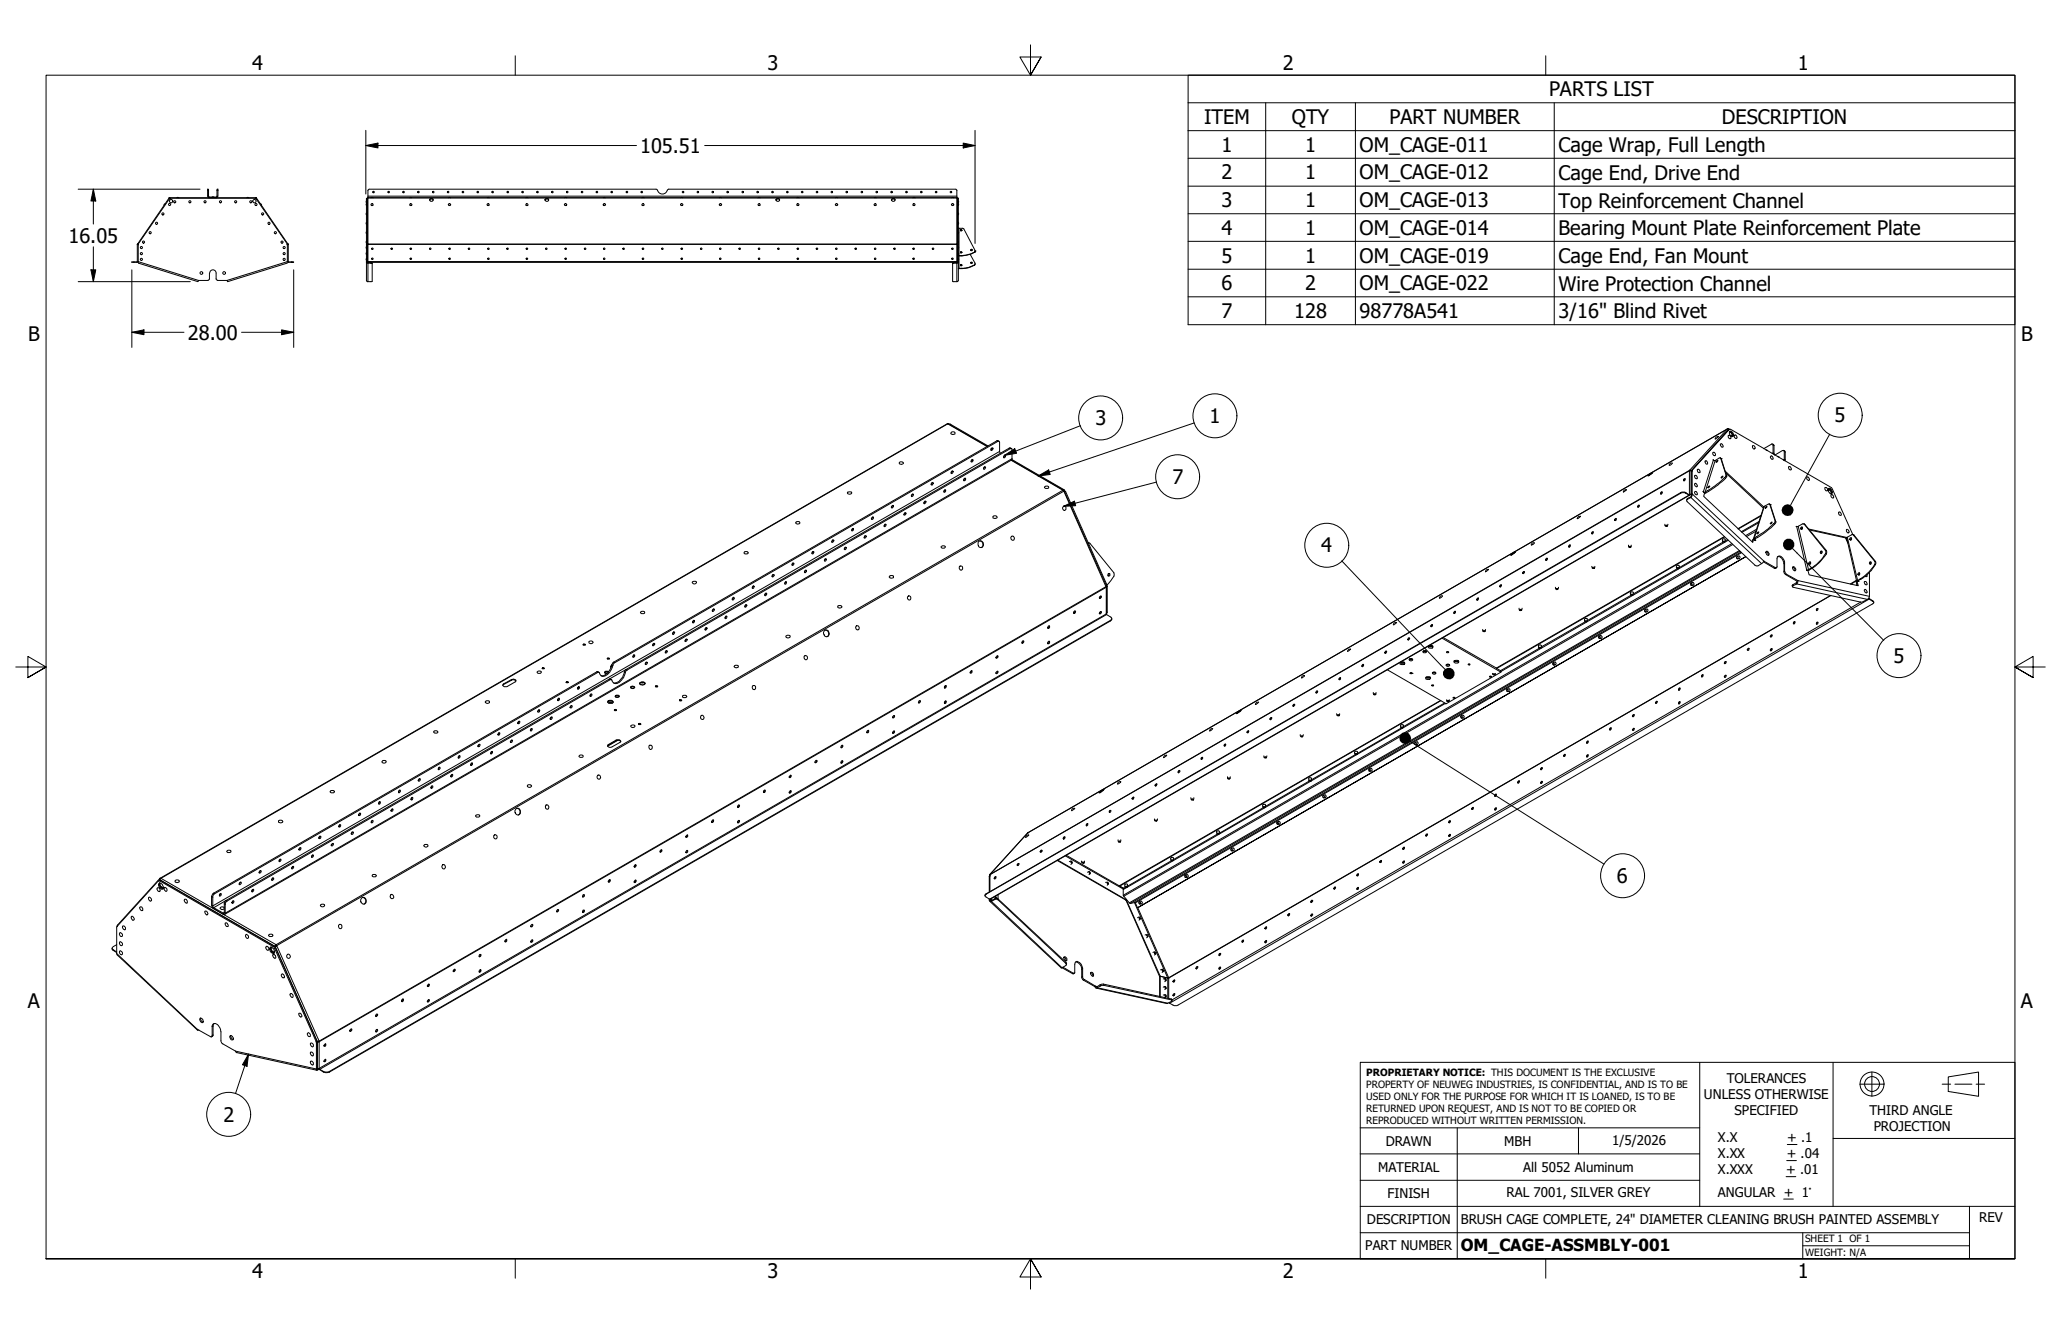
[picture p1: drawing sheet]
<svg xmlns="http://www.w3.org/2000/svg" width="432mm" height="279mm" viewBox="0 0 432 279" stroke-linecap="round" stroke-linejoin="round" font-family="sans-serif">
<defs><g id="words">
<g font-size="4.2">
<text x="52.8" y="14.7">4</text>
<text x="160.8" y="14.7">3</text>
<text x="268.7" y="14.7">2</text>
<text x="376.7" y="14.7">1</text>
<text x="324.5" y="20.2">PARTS LIST</text>
<text x="252.3" y="26">ITEM</text>
<text x="270.6" y="26">QTY</text>
<text x="291.1" y="26">PART NUMBER</text>
<text x="360.7" y="26">DESCRIPTION</text>
<text x="134.1" y="32">105.51</text>
<text x="255.9" y="31.8">1</text>
<text x="273.4" y="31.8">1</text>
<text x="284.9" y="31.8">OM_CAGE-011</text>
<text x="326.5" y="31.9">Cage Wrap, Full Length</text>
<text x="255.9" y="37.6">2</text>
<text x="273.4" y="37.6">1</text>
<text x="284.9" y="37.6">OM_CAGE-012</text>
<text x="326.5" y="37.7">Cage End, Drive End</text>
<text x="255.9" y="43.4">3</text>
<text x="273.4" y="43.4">1</text>
<text x="284.9" y="43.4">OM_CAGE-013</text>
<text x="326.5" y="43.5">Top Reinforcement Channel</text>
<text x="14.4" y="50.8">16.05</text>
<text x="255.9" y="49.2">4</text>
<text x="273.4" y="49.2">1</text>
<text x="284.9" y="49.2">OM_CAGE-014</text>
<text x="326.5" y="49.3">Bearing Mount Plate Reinforcement Plate</text>
<text x="255.9" y="55">5</text>
<text x="273.4" y="55">1</text>
<text x="284.9" y="55.1">OM_CAGE-019</text>
<text x="326.5" y="55.1">Cage End, Fan Mount</text>
<text x="255.9" y="60.8">6</text>
<text x="273.4" y="60.8">2</text>
<text x="284.9" y="60.8">OM_CAGE-022</text>
<text x="326.5" y="60.9">Wire Protection Channel</text>
<text x="5.9" y="71.4">B</text>
<text x="39.4" y="71.1">28.00</text>
<text x="255.9" y="66.6">7</text>
<text x="271.1" y="66.6">128</text>
<text x="284.9" y="66.6">98778A541</text>
<text x="326.5" y="66.7">3/16&quot; Blind Rivet</text>
<text x="423.5" y="71.4">B</text>
<text x="229.5" y="89.1">3</text>
<text x="253.4" y="88.6">1</text>
<text x="384.4" y="88.5">5</text>
<text x="245.6" y="101.3">7</text>
<text x="276.8" y="115.7">4</text>
<text x="396.7" y="138.9">5</text>
<text x="338.8" y="185">6</text>
<text x="5.8" y="211.1">A</text>
<text x="423.4" y="211.1">A</text>
<text x="46.8" y="234.9">2</text>
<text x="52.8" y="267.7">4</text>
<text x="160.8" y="267.7">3</text>
<text x="268.7" y="267.7">2</text>
<text x="376.7" y="267.7">1</text>
</g>
<text font-size="3.5" x="306.1" y="262">OM_CAGE-ASSMBLY-001</text>
<g font-size="2.8">
<text x="361.8" y="226.9">TOLERANCES</text>
<text x="357" y="230.3">UNLESS OTHERWISE</text>
<text x="363.4" y="233.6">SPECIFIED</text>
<text x="391.7" y="233.5">THIRD ANGLE</text>
<text x="290.3" y="240">DRAWN</text>
<text x="315.2" y="240">MBH</text>
<text x="337.8" y="239.8">1/5/2026</text>
<text x="359.9" y="239.3">X.X</text>
<text x="374.5" y="239.3">+ .1</text>
<text x="392.6" y="236.8">PROJECTION</text>
<text x="288.7" y="245.5">MATERIAL</text>
<text x="319.2" y="245.5">All 5052 Aluminum</text>
<text x="359.9" y="242.6">X.XX</text>
<text x="359.9" y="245.9">X.XXX</text>
<text x="374.2" y="245.9">+ .01</text>
<text x="374.3" y="242.6">+ .04</text>
<text x="290.7" y="251">FINISH</text>
<text x="315.7" y="250.7">RAL 7001, SILVER GREY</text>
<text x="359.9" y="250.7">ANGULAR + 1°</text>
<text x="286.4" y="256.4">DESCRIPTION</text>
<text x="306.1" y="256.3">BRUSH CAGE COMPLETE, 24&quot; DIAMETER CLEANING BRUSH PAINTED ASSEMBLY</text>
<text x="414.7" y="256">REV</text>
<text x="286" y="261.9">PART NUMBER</text>
</g>
<g font-size="2.1">
<text x="286.3" y="225.4">PROPRIETARY NOTICE: THIS DOCUMENT IS THE EXCLUSIVE</text>
<text x="286.3" y="227.8">PROPERTY OF NEUWEG INDUSTRIES, IS CONFIDENTIAL, AND IS TO BE</text>
<text x="286.3" y="230.4">USED ONLY FOR THE PURPOSE FOR WHICH IT IS LOANED, IS TO BE</text>
<text x="286.3" y="232.9">RETURNED UPON REQUEST, AND IS NOT TO BE COPIED OR</text>
<text x="286.3" y="235.4">REPRODUCED WITHOUT WRITTEN PERMISSION.</text>
<text x="378.2" y="260.2">SHEET 1 OF 1</text>
<text x="378.2" y="263">WEIGHT: N/A</text>
</g>
</g></defs>
<!-- layer: Visible (ANSI) -->
<g fill="none" stroke="#000" stroke-width=".21">
<path d="M77.1 39.9v1.6l-.1 .1M77.4 39.6l-.3 .3M77.4 39.6h60l.3 .2M137.8 39.8a1.05 1.05 0 0 0 1 .8 1.05 1.05 0 0 0 1-.8M140.1 39.6h60.1M140.1 39.6l-.3 .2M200.2 39.6l.3 .3M200.5 39.9v1.6l.1 .1M28.7 54.9h-1.1h1.1M28.8 51.2h.2M28.8 51.2v3.6h.2M28.8 51.1v.1"/>
<path d="M28.8 54.8l-.1 .1M28.8 51.1l.2 .1M28.8 51.2h.1M28.9 54.8l-.2 .1M29 51.2h.1M29 54.8v.3l12.5 3.9 .1-.3h2M29 51.3v3.5M29 51.1v.2M34.6 42.7l-.2 .3M35.4 41.5l.2 .1M35.4 41.5l-6.6 9.6M35.4 41.7l-6.4 9.4"/>
<path d="M35.5 41.5h-.1M35.5 41.4l-.1 .1M35.6 41.5v.1M35.6 41.4v.1M35.6 41.4h18M35.7 41.5h17.8M35.7 41.6l-.2 .1M37 41.4h.5M43.5 41.1v-1.5h.2v1.5M43.6 41.1l.2 .3M43.7 41.1l.1 .2h1.5M43.9 57.2v1.2l-.3 .3"/>
<path d="M43.9 57.2a.67 .67 0 0 1 .7-.7 .67 .67 0 0 1 .7 .7v1.2l.3 .3M44.4 41.3h.4M45.5 41.1v-1.5h.2v1.5M45.5 41.1l-.2 .2M45.6 41.1l-.3 .3M51.7 41.4h.4M53.4 41.6l.3 .1M53.6 41.5v.1M53.6 41.4v.1M53.6 41.4l.2 .1M53.6 41.5h.1M53.7 41.5l-.1 .1"/>
<path d="M53.7 41.5l6.6 9.6M53.7 41.7l6.5 9.4M54.5 42.7l.3 .3M60.1 51.1l.1 .2M60.2 51.2h.1M60.2 51.2h.2M60.2 54.8l-.1 .3-12.4 3.9-.1-.3h-2.1M60.2 51.3v3.5M60.3 54.8l.2 .1h1l-1.2-.1M60.3 51.2h.1M60.3 51.1l-.1 .1h.2M60.3 51.1l-.1 .1"/>
<path d="M60.4 51.1v.1M60.4 51.2v3.6h-.2M76.8 42v.5M76.8 42.6v.4M76.8 44.6v.4M76.8 46.6v.4M76.8 48.5v.5M76.8 50.5v.4M76.8 51.6v.5M76.8 52.9v.4M76.8 54.1v.4M77 41.5v-.1h123.5l.1 .1"/>
<path d="M77 51.2h.1M77 41.5v.1M77 41.6v9.6l.1-.1M77 51.2v3.6l.1 .1M77 51.1l.1 .1zM77 41.5h-.2v17.3l.2 .2h.9l.1-3.9-1-.2v-3.6M77 54.8h-.2l.2 .3h.9l.1 .1M77 41.7v9.4M77.1 54.9h123.4zM77.7 41.4h.5M85.9 41.4h.4M90 41.9l.3-.3 .3 .1 .1 .2"/>
<path d="M94 41.4h.4M102.1 41.4h.4M110.2 41.4h.4M114.2 41.9l.3-.3 .3 .1 .1 .2M118.3 41.4h.4M126.4 41.4h.4M134.5 41.4h.4M142.6 41.4h.5M150.7 41.4h.4M158.8 41.4h.5M162.6 41.9l.3-.3 .3 .1 .1 .2M166.9 41.4h.5"/>
<path d="M175.1 41.4h.4M183.1 41.4h.5M186.8 41.9l.3-.3 .3 .1 .1 .2M191.3 41.4h.4M199.4 41.4h.4M200.5 51.1l.1 .1M200.5 51.1v.1M200.5 54.9l.3-.1-.2 .3h-.9l-.1 .1M200.5 51.2h.1M200.6 41.5v13.3M200.6 41.5h.1M200.6 41.5h.2v17.2l-.2 .3h-1v-3.9l1-.2v-3.6"/>
<path d="M200.6 41.7v9.4M200.8 54.1v.4M200.8 52.9v.4M200.8 51.6v.5M200.8 50.5v.4M200.8 48.5v.5M200.8 46.6v.4M200.8 44.6v.4M200.8 42.6v.4M200.8 42v.5M200.8 47.8l1.1 .1 2.4 4.6-.1 .3 .1-.2M200.8 53.5h.1a5.9 5.9 0 0 0 3.3-.7l-.9 .5-1.6 .3-.9-.1"/>
<path d="M201.2 48.3v-.1a.16 .16 0 0 1 .2-.1 .16 .16 0 0 1 .1 .2 .16 .16 0 0 1-.1 .1l-.2-.1 .1-.2 .2 .2M201.2 52.9v-.1l.3 .1M201.2 55.6l.1-.2 .2 .2M203.3 53.3l1 1.8-.1 .4a6 6 0 0 1-3.4 .7v.1M203.4 52.4l.1-.1 .2 .1M203.4 55.1l.1-.2 .2 .2M204.3 55.2l-.1 .4a6 6 0 0 1-3.4 .7M204.3 52.6h.1M188.4 96.9a.52 .52 0 0 1 .9 .1l-.1 .1a.49 .49 0 0 1-.8-.2zM198.5 88.7l.1 .1M198.6 88.8l.1-.1 8.2 4.8M198.6 88.8l-165.1 95.2"/>
<path d="M198.9 88.8h.2l7.9 4.6M198.9 88.8h.1M199.3 90.5l.5-.1 .3 .2a.47 .47 0 0 1-.4 .4 .47 .47 0 0 1-.5-.3l.1-.1M199.5 98.7l-.2 .4M199.5 98.7l.1-.1 .1 .2-.2 .4a.26 .26 0 0 1-.3-.3 .26 .26 0 0 1 .3-.2zM203.5 96.4l.3-.2v.2a.23 .23 0 0 1 0 .3 .23 .23 0 0 1-.3-.1zM203.6 96.3l-.1 .3M206.1 98a.22 .22 0 0 1 .1-.3 .22 .22 0 0 1 .3 .2l-.3 .4-.1-.1zM206.2 97.8l-.1 .4M207.6 94a.19 .19 0 0 1 .3-.2 .19 .19 0 0 1 .1 .2l-.4 .4zM207.7 93.9l.1 .1M207.8 93.9l-.2 .3"/>
<path d="M207.8 93.9h.1M209.3 92.5l-.3-.2h-.1l-80.4 46.4-.2 .4a3.1 3.1 0 0 1-2.1 2.4h-.3M209.6 94.9l-.2-.3v-2l-.3-.2-80.6 46.7a2.96 2.96 0 0 1-2.3 2.6l-.3-.2-.4-.7h-.2l-80.5 46.5-.2 .3v2.3l2.3 1.4 .1-.1v-2.2l.4-.4 80.2-46.4h.3l.2 .2M210.3 95.5l.3-.2v.2a.23 .23 0 0 1-.1 .3 .23 .23 0 0 1-.3 0zM210.4 95.4l-.2 .4M210.4 95.4h.1M211.9 96.3l11 6.4M212 94l-.4-.2-.1 .1-80.6 46.6a3.2 3.2 0 0 1-2.1 2.6l-.3-.1M212 96.3l11 6.3 .3 .4 8.6 19.5 .1 5.7M345.6 99.3l.7-.4-.4 .4-.7 .4zM346.1 99.1l-.7 .5M350.4 97l-.5 .1-.2 .4"/>
<path d="M350.4 97l-.6 .5M354 98.5l-.1 .1h.4M354 98.5l.3 .1M354 98.5l.1 .1M354.3 98.6h.1M355.8 98.3l.4 .5M355.9 98.3h-.1a.37 .37 0 0 0-.2 .4 .37 .37 0 0 0 .4 .3l.2-.1M357.4 96.5l.4 .6M357.4 96.5a.35 .35 0 0 0-.1 .5 .35 .35 0 0 0 .5 .1M359.1 94.7l.3 .6M359.1 96.5l-.2-.2 .4 .2 1-.6h.2l1.1 3.7a12.4 12.4 0 0 1-4.4 3.5l-.4-.2 .3 .4M359.1 94.7a.37 .37 0 0 0-.2 .5 .37 .37 0 0 0 .4 .2l.1-.1"/>
<path d="M359.5 91.6l.5-.2-.7 .5zM359.5 96.6l.4-.1-.3 .3zM360.4 95.9l.2 .2M360.6 96.1l1.2 3.6a12.1 12.1 0 0 1-4.5 3.6h-.2M360.6 96.1h.1M360.6 99.9l.4-.1-.3 .3zM361 93.5l-.1-.4-.3-.1a.33 .33 0 0 0-.2 .3 .33 .33 0 0 0 .3 .3l.2 .1 .1-.2M361.4 98.7l8.1 7.5M361.6 99.1l7.8 7.3M361.9 89.9h.3M361.9 89.9l-146.6 84.5M361.9 89.8v.1"/>
<path d="M362 89.9h.2M362.1 89.9h.2l-7.9 8.7-.1 5M362.2 89.9h.1M362.2 89.9v.1M362.3 90.5l.4 .2 .2 .7M362.3 90.4a.74 .74 0 0 1 .7 1l-.2-.7zM362.3 90.4a.64 .64 0 0 1 .8 .3 .64 .64 0 0 1-.1 .7 .81 .81 0 0 1-.7-1zM362.6 91.7a.45 .45 0 0 0-.5-.5v.1a.37 .37 0 0 0 .1 .5 .37 .37 0 0 0 .4 0M362.9 91.2l-.3 .1M363.6 91.1l.3 .6M363.6 91.1a.34 .34 0 0 0-.2 .5 .34 .34 0 0 0 .5 .1M367.3 93.3a.38 .38 0 0 0-.1 .5 .38 .38 0 0 0 .5 .2v-.1"/>
<path d="M367.4 93.3l.3 .6M369.5 94l1.8-1 .2 .1v2M370 94.3l.2-.1v.2M371 95.5l.3 .1 .2 .5a.36 .36 0 0 1-.5-.1 .36 .36 0 0 1 0-.5zM371.4 93l.3 .2v1.9l.2 .2 1.5-.9h.4v1.9h-.2M372.4 95.6l.2 .1M372.6 95.7h.1M373.7 94.4l.3 .2v1.9M375 97.7l.3 .3v.4a.37 .37 0 0 1-.5-.2 .37 .37 0 0 1 .1-.5h.1M378.8 99.9l.3 .6M378.8 99.9a.34 .34 0 0 0-.3 .4 .34 .34 0 0 0 .5 .2h.1M155.9 115.6l.5-.1 .3 .2a.43 .43 0 0 1-.4 .3 .43 .43 0 0 1-.4-.3l.1-.1"/>
<path d="M166.1 117.9l-.2 .4M166.8 109.3a.48 .48 0 0 1 .8 .2 .42 .42 0 0 1-.5 .3 .42 .42 0 0 1-.3-.4zM168.6 119.6l.2-.2a.27 .27 0 0 1 .1 .4 .27 .27 0 0 1-.4 0zM168.8 119.4l-.3 .4M170.2 115.6l.2-.1a.23 .23 0 0 1 0 .3 .23 .23 0 0 1-.3 .1zM170.3 115.5l-.2 .4M172.9 117l-.2 .4M174.4 113.1h.2a.28 .28 0 0 1 0 .4 .28 .28 0 0 1-.4 0zM174.5 113.1l-.3 .4M177 114.7l.2-.1a.23 .23 0 0 1 0 .3 .23 .23 0 0 1-.3 .1zM177.1 114.6l-.3 .4M177.6 103.1a.39 .39 0 0 0 .4 .4 .39 .39 0 0 0 .4-.4"/>
<path d="M178.4 103.1l-.3-.1-.4 .1M178.6 110.7l-.2 .4M178.6 110.7h.2v.3l-.2 .2a.28 .28 0 0 1-.2-.3 .28 .28 0 0 1 .2-.2zM181.2 112.3l.2-.1a.28 .28 0 0 1 0 .4 .28 .28 0 0 1-.4 0zM181.3 112.2l-.3 .4M182.8 108.3h.1a.28 .28 0 0 1 0 .3 .28 .28 0 0 1-.3 .1zM182.8 108.3l-.1 .3h-.1M185.4 109.9l.2-.1v.3l-.4 .2zM185.4 109.8l-.2 .4M186.9 105.9h.1a.26 .26 0 0 1 .1 .3 .26 .26 0 0 1-.3 .1zM187 105.9l-.2 .3M189.5 107.4h.2a.24 .24 0 0 1 0 .4 .24 .24 0 0 1-.3-.1z"/>
<path d="M189.6 107.4l-.2 .4M191.1 103.6l.1-.2a.26 .26 0 0 1 .1 .4 .26 .26 0 0 1-.4 .1zM191.1 103.5l-.2 .3M193.8 105l-.3 .3M193.8 105a.26 .26 0 0 1 .1 .3 .26 .26 0 0 1-.4 .1zM195.2 101.2l.2-.2a.27 .27 0 0 1 .1 .4 .27 .27 0 0 1-.4 .1zM195.3 101.1l-.2 .4M197.3 114.4l.5-.1 .2 .1a.4 .4 0 0 1-.3 .5 .4 .4 0 0 1-.5-.2v-.3M197.8 102.7l.2-.1a.26 .26 0 0 1 .1 .3 .26 .26 0 0 1-.4 .1zM197.9 102.6l-.2 .3M201 118.6a.42 .42 0 0 1 .7 .3 .42 .42 0 0 1-.5 .5l-.2-.3zM201.9 100.3l.4-.1a.29 .29 0 0 1 0 .4 .29 .29 0 0 1-.4 0z"/>
<path d="M202.1 100.2l-.2 .4M205 113.4a.66 .66 0 0 1 1.1 .5 .66 .66 0 0 1-1 .7 1.11 1.11 0 0 1-.1-1.2zM205.3 113.3a.74 .74 0 0 1 .6 .6 .74 .74 0 0 1-.4 .8M208.1 108.1l-.1 .1a.45 .45 0 0 0 .4 .4 .45 .45 0 0 0 .5-.3l-.1-.2M208.8 108.1l-.2-.1-.5 .1M218.9 102a.46 .46 0 0 1 .4-.2 .46 .46 0 0 1 .4 .3l-.3 .2a.32 .32 0 0 1-.4 0 .32 .32 0 0 1-.1-.3zM222.8 106a.42 .42 0 0 1 .5 .5 .42 .42 0 0 1-.5 .4 .54 .54 0 0 1 0-.9zM222.9 102.8v.1M222.9 102.8v-.1h-.2l.2 .2M222.9 102.8l8.9 19.9v.3v-.2M228 113.7l.3 .1 5.1 6.3a2.11 2.11 0 0 1-.9 1.8l-.6 .7M228 113.7h.2"/>
<path d="M311.3 119.5l.5-.2-.6 .5zM316.6 116.1l.9-.6-.5 .6-.5 .2zM317.4 115.7l-.7 .6M319.2 119.7l.2 .1a.27 .27 0 0 1-.1 .2 .27 .27 0 0 1-.3 .1zM319.3 119.8l-.2 .2 .1 .1M321.5 113.7l-.5 .1-.2 .4M321.5 113.7l-.6 .5M323.9 117l.1-.1 .2 .1-.3 .4zM324.2 117l-.3 .4M328.9 114.1a.24 .24 0 0 1 .1 .3 .24 .24 0 0 1-.3 .2zM329 114.2l-.3 .4M331.1 108.1l-.5 .5h-.1"/>
<path d="M331.1 108.2h-.4l-.2 .4M333.5 118.6l.1 .4M333.6 118.9l.3-.1 .2 .1-.4 .2zM333.8 111.4l-.2 .4M334.1 118.6v.4M338.6 108.6l-.2 .2v.2M340.7 102.6v.1l-.6 .4M340.8 102.6l-.5 .1-.2 .3M341.2 114.2v.4M341.2 114.5l.2-.1a.16 .16 0 0 1 .2 0 .16 .16 0 0 1 0 .3zM341.8 114.2l-.1 .4M343.4 105.9l-.2 .2v.1"/>
<path d="M347.9 103.2l.2-.2a.22 .22 0 0 1 .1 .3 .22 .22 0 0 1-.3 .1zM348.2 103.1l-.2 .4M348.8 109.8l.1 .4M348.9 110.1l.3-.1a.19 .19 0 0 1-.1 .3 .19 .19 0 0 1-.2-.2zM349.4 109.8l-.1 .4M351.3 119.1a.38 .38 0 0 1-.1-.6 .38 .38 0 0 1 .6 0 .38 .38 0 0 1-.1 .6M352.7 100.4l.1-.1a.16 .16 0 0 1 .3 0 .16 .16 0 0 1 0 .2l-.4 .2zM353 103.1h.1M353.1 100.3l-.3 .4M353.9 103.6h.4M353.9 103.6l-1-.5-.8 .1-145.6 84.1-.1 .3M353.9 103.6h.2"/>
<path d="M354.1 103.6l.3 .1M354.1 103.6l-.2 .1-1-.5-.8 .1-145.5 84a.33 .33 0 0 0-.2 .3 .33 .33 0 0 0 .2 .3l.9 .4 146.5-84.6M354.3 103.6l.1 .3-.8 .5-.2 .4M354.5 103.4l-.2 .7-.8 .5-.1 .4 14.3 13.4 .7 .1 .8-.5 .4-.5 2.6 1.4 .1-1.9a.58 .58 0 0 1 .5-.6 .58 .58 0 0 1 .6 .4l.5 .9v1.9l.2 .5 2.6 1.5M354.5 103.4v-4.9l7.8-8.5 .3-.1 21.1 12.2 4.5 9.9M354.5 103.4l-.2 .2M355.2 102.9l.3 .1 .1 .5a.36 .36 0 0 1-.5-.1 .36 .36 0 0 1 .1-.5zM355.3 101.3l.3 .5M355.3 101.3l-.1-.1a.37 .37 0 0 0-.1 .5 .37 .37 0 0 0 .5 .2v-.1M355.6 100.1l-.1-.4-.3-.1a.37 .37 0 0 0-.2 .4 .37 .37 0 0 0 .4 .3l.2-.2M357.1 103.3l-.2 .6 10.3 9.7 .2-.7-.2 .1-.1 .5M357.9 101.9l.3-.1-.4 .4z"/>
<path d="M360.9 113.5a.36 .36 0 0 1 0-.5 .36 .36 0 0 1 .5 0 .36 .36 0 0 1 0 .5M361 113.3l.4 .1a.2 .2 0 0 1-.2 .2 .2 .2 0 0 1-.2-.3zM361.3 112.4l-47.7 27.5 .9 .6v.3l-11.6 6.6M361.3 112.5l-47.7 27.5M363.9 116.6a.35 .35 0 0 1 .4-.2 .35 .35 0 0 1 .2 .5 .35 .35 0 0 1-.5 .1h-.1M367.3 112.9l2.2-6.7 1.1-.7 .2 .1 1.1 3.7a20 20 0 0 1-4.6 3.6v.1M367.4 112.9l.3 .3M367.7 113.2h.1M368.9 107.9l-4.8 2.8M368.9 108.1l-4.7 2.7M369.4 117.7l2.5 1.4 .3-.2M369.8 106.3l.4-.3-.3 .5z"/>
<path d="M370 115.6l.4 .3 .1 .4M370 115.5a.5 .5 0 0 1 .5 .3 .5 .5 0 0 1 0 .5h-.1a.61 .61 0 0 1-.4-.8zM370.7 105.5l.2 .2M370.9 105.7l1.2 3.6a16.8 16.8 0 0 1-4.5 3.7l.1 .2M370.9 105.7h.1M371.2 109.3h.1l-.1 .2-.3 .2zM372.4 116.6a1.41 1.41 0 0 1 1.4 1.4v2l.1 .1 2.6 1.6M375.6 118.8l.4 .3v.5M375.6 118.7l.4 .1a.44 .44 0 0 1 0 .8v-.1a.61 .61 0 0 1-.4-.8zM376.6 110.3l-.3-.1 .4 .1 .9-.6h.4l4.5 5.7v.3a7.6 7.6 0 0 1-3.9 3.7h-.1l.3 .1M377.4 110.6l.2 .1M377.5 110.5l.1 .1"/>
<path d="M377.6 110.4l-.2 .2 .1 .3M377.8 109.7l.3 .1 4.6 5.7a2.27 2.27 0 0 1-1 1.7 8.4 8.4 0 0 1-2.9 2.3M378.8 119.5l.2 .9 10.3 2.3-.2-1-.2 .2 .2 .7M379 110.8l8 1.8M379.1 111l7.8 1.7M379.3 117.7l-.1 .5M381.7 115.4l-.1 .2v.3M382.3 102.1a.4 .4 0 0 1 .5 .2 .4 .4 0 0 1-.1 .5l-.4-.3zM383 102.4h.2a.78 .78 0 0 1 .5 1v-.5a.64 .64 0 0 0-.7-.5zM383 102.4l.4 .3M383.1 102.3a.7 .7 0 0 1 .6 .3 .7 .7 0 0 1 0 .8 .75 .75 0 0 1-.6-1.1zM383.4 102.7l.3 .5-.1 .2"/>
<path d="M383.4 102.7h.1M383.5 102.6l-.1 .1M383.8 103.6l.4 .6M383.9 103.6h-.3v.3a.31 .31 0 0 0 .2 .4 .31 .31 0 0 0 .4-.2M385.4 107.2l.4 .6M385.4 107.3a.37 .37 0 0 0-.2 .4 .37 .37 0 0 0 .4 .2l.2-.1M386.7 112.6l.5 1.2M386.8 112.7l.2 .6M386.9 112.6l1.3-.6 4.7 5.8a8.1 8.1 0 0 1-3.9 3.9zM387 110.9a.35 .35 0 0 0-.1 .4 .35 .35 0 0 0 .4 .2v-.1M387.1 110.9l.3 .6M387.9 112.6l-.1 .5"/>
<path d="M388.1 112l.3 .1 4.5 5.5 .1 .4a8.9 8.9 0 0 1-3.7 3.7l.1 .1M391.7 119.9v5.1l-.3 .5-1.3 .6-14.6-3.2 .2-.2 .9-.5 .1-.6M392 117.7l-.1 .2v.3M113.7 139.8l.3 .2-.3 .1zM122.2 134.9h.3l.1 .2h-.4zM122.2 135.1h.4M123.4 134.4a.52 .52 0 0 1 .9 .2 .47 .47 0 0 1-.5 .2 .47 .47 0 0 1-.4-.4zM127.3 137.9h.4l-.4 .1zM127.3 138h.3M128.1 139.5l-.1 .2M128.1 139.4l-.1 .1v.3M132.8 137.2l-.2 .3"/>
<path d="M132.8 137.2h.2v.3l-.3 .2a.28 .28 0 0 1-.1-.3 .28 .28 0 0 1 .2-.2zM134.3 128.1l-.1 .1a.43 .43 0 0 0 .5 .3 .43 .43 0 0 0 .4-.3l-.1-.1M135 128.1l-.2-.1-.5 .1M135.3 138.7h.3l-.1 .4a.18 .18 0 0 1-.2 .1 .18 .18 0 0 1-.1-.3zM135.4 138.7l-.2 .4M136.8 134.8l.2-.1a.26 .26 0 0 1 .1 .4 .26 .26 0 0 1-.4 .1zM137 134.7l-.3 .4M139.5 136.3h.3v.2a.23 .23 0 0 1-.1 .2 .23 .23 0 0 1-.3 0zM139.6 136.3l-.2 .4M141.1 132.3l-.2 .4M141.1 132.4l.1-.1a.26 .26 0 0 1 .1 .4 .26 .26 0 0 1-.4 .1zM143.6 133.9h.2a.26 .26 0 0 1 .1 .3 .26 .26 0 0 1-.4 .1z"/>
<path d="M143.8 133.9l-.3 .3M145.1 130.2l.3-.3 .1 .1a.31 .31 0 0 1-.1 .3 .31 .31 0 0 1-.3 .1zM145.1 121.9a.39 .39 0 0 0 .4 .4 .39 .39 0 0 0 .4-.4M145.3 129.9l-.2 .4M145.9 121.8l-.3-.1-.5 .1M147.7 131.7a.24 .24 0 0 1 .2-.2 .24 .24 0 0 1 .2 .1l-.3 .4zM147.9 131.4l-.2 .4M149.4 127.6l.1-.1a.27 .27 0 0 1 .1 .4 .27 .27 0 0 1-.4 .1zM149.5 127.6l-.3 .4M152 129.2l.1-.2a.26 .26 0 0 1 .2 .4 .26 .26 0 0 1-.4 .1zM152.1 129l-.2 .4M153.5 125.2a.16 .16 0 0 1 .3 0 .16 .16 0 0 1 0 .2l-.2 .3a.23 .23 0 0 1-.2-.2 .23 .23 0 0 1 .1-.3z"/>
<path d="M153.6 125.2l-.2 .3M153.8 139.6a.47 .47 0 0 1 .5-.3 .47 .47 0 0 1 .4 .4 .58 .58 0 0 1-.9-.1zM156.2 126.7l.1-.1a.27 .27 0 0 1 .1 .4 .27 .27 0 0 1-.4 .1zM156.3 126.7l-.3 .4M157.7 122.8l.2-.1 .1 .2a.27 .27 0 0 1-.1 .3 .27 .27 0 0 1-.3 0zM157.8 122.7l-.2 .4M160.4 124.3l-.2 .4M160.5 124.2l.2 .2-.3 .4a.29 .29 0 0 1-.2-.3 .29 .29 0 0 1 .3-.3zM161.8 120.5a.19 .19 0 0 1 .2-.2 .19 .19 0 0 1 .2 .2l-.4 .3zM162 120.3l-.3 .4M164.6 121.9l-.2 .3M164.7 121.8l.1 .2a.27 .27 0 0 1-.1 .3 .27 .27 0 0 1-.3 0z"/>
<path d="M164.7 133.2a.39 .39 0 0 0 .4 .4 .39 .39 0 0 0 .4-.4M165.5 133.2l-.2-.2-.5 .2M172.7 132.1a.66 .66 0 0 1 1 .5 .66 .66 0 0 1-.9 .6 .85 .85 0 0 1-.1-1.1zM172.9 132a.74 .74 0 0 1 .7 .5 .74 .74 0 0 1-.4 .8M176.3 126.9l-.5-.1-.3 .2a.41 .41 0 0 0 .4 .4 .41 .41 0 0 0 .4-.4v-.1M179.5 131.1a.43 .43 0 0 1 .5 .3 .43 .43 0 0 1-.5 .5 .5 .5 0 0 1 0-.8zM186.3 120.8a.46 .46 0 0 1 .5-.3 .46 .46 0 0 1 .4 .5l-.6 .1zM208.7 137.5l.2-.1a.23 .23 0 0 1 .1 .3 .23 .23 0 0 1-.3 0zM209 137.4v.2l-.3 .2M214.2 134.2h.2a.26 .26 0 0 1 0 .4 .26 .26 0 0 1-.3 .1zM214.4 134.2v.3l-.3 .2M219.6 131.2l.3-.1a.31 .31 0 0 1 0 .4 .31 .31 0 0 1-.4 .1z"/>
<path d="M219.6 134.4l.2-.1a.28 .28 0 0 1 .1 .4 .28 .28 0 0 1-.4 .1zM219.8 131.1v.2l-.3 .3M219.8 134.3v.2l-.3 .3M224.9 128.2l.3 .1M225 128.1l.2-.1a.26 .26 0 0 1 .1 .3 .26 .26 0 0 1-.4 .1zM225.2 128l-.1 .4-.2 .1M230.3 125.2l.1 .1M230.4 128.3l.2-.2a.23 .23 0 0 1 .1 .3 .23 .23 0 0 1-.4 .1zM230.4 125l.2-.2a.23 .23 0 0 1 .1 .4 .23 .23 0 0 1-.4 0zM230.6 125l-.2 .2M230.6 124.8v.3l-.2 .2M230.6 128.1v.2l-.2 .2"/>
<path d="M231.8 122.9v5.8l.9 .5a.37 .37 0 0 1 .2 .4 .37 .37 0 0 1-.2 .3l-163.7 94.5-.9 .1-1.2-.7h-.4M232 128.2l-.2 .5M232 128.2l-.2 .1M232.3 120.1v.4l-.1 .2M232.9 129.5v.3l-.2 .2-163.7 94.5-.4 .2-.8-.2-.9-.5-.1-.2M283 136l-.7 .4M283 136l-.5 .1-.2 .3M285.4 139.3l.2-.2 .1 .2a.23 .23 0 0 1-.1 .2 .23 .23 0 0 1-.3 0zM285.7 139.2l-.3 .2v.2M290.2 136.5l.2-.2a.23 .23 0 0 1 0 .4 .23 .23 0 0 1-.3 0zM290.5 136.4l-.2 .2v.2M292.6 130.4l-.5 .1-.2 .4"/>
<path d="M292.6 130.4l-.6 .5M293.4 138.7h.2a.39 .39 0 0 1 .5-.1 .39 .39 0 0 1 .1 .5l-.1 .1a.54 .54 0 0 1-.8-.4zM293.4 138.7l.1 .2 .8-.2M293.4 138.7l.2 .1 .6-.1M295 133.7a.18 .18 0 0 1 .3-.1 .18 .18 0 0 1-.1 .3l-.2 .1zM295.2 138.1l.6-.1-.3 .1-.1-.1a.31 .31 0 0 1 .4-.1 .31 .31 0 0 1 .1 .4 .45 .45 0 0 1-.7-.2zM295.3 133.7l-.3 .2 .1 .1M295.5 138h.2M298.1 136.4h.7h-.6a.31 .31 0 0 1 .4-.1 .31 .31 0 0 1 .2 .4h-.2a.32 .32 0 0 1-.3 0 .32 .32 0 0 1-.2-.3zM298.3 136.3h.3M298.6 136.3h.1M299.3 135.3h.2a.42 .42 0 0 1 .5-.1 .42 .42 0 0 1 .2 .4l-.3 .2a.4 .4 0 0 1-.5 0 .4 .4 0 0 1-.1-.5z"/>
<path d="M299.3 135.3l.2 .1 .7-.1M299.3 135.3l.3 .1 .5-.1M300.1 130.9l-.3 .4M301.6 125.3l.2-.4 .4-.1-.6 .5M302.1 133.7l12.4 7.1M302.4 133.5l11.2 6.5M303 139.3l.6-.1h-.5l.2-.1a.23 .23 0 0 1 .3 .1 .23 .23 0 0 1 0 .3h-.1a.35 .35 0 0 1-.3 .1 .35 .35 0 0 1-.2-.3zM303.1 136.5h.4a.19 .19 0 0 1-.2 .2 .19 .19 0 0 1-.2-.2zM303.1 136.6v.1M303.2 139.1h.3M303.5 136.6v.1M304.6 138.5l.3-.1a.42 .42 0 0 1 .5-.1 .42 .42 0 0 1 .2 .4l-.3 .2a.51 .51 0 0 1-.7-.4z"/>
<path d="M304.7 138.4l.2 .2 .7-.2M304.7 138.4l.2 .1 .6-.1M304.7 128.1l.2-.1v.3l-.2 .2-.1-.3zM304.9 128.1l-.2 .2v.2M309.4 125.4l.4-.1-.2 .4-.2-.1zM309.8 125.3l-.3 .2v.2M310.6 131.8l.1 .4M310.7 132.1h.4v.1l-.1 .1zM311.2 131.8l-.1 .4M314.3 122.6l.2-.1a.2 .2 0 0 1 0 .3 .2 .2 0 0 1-.3 0zM314.6 122.5l-.3 .4M318.3 127.4v.4"/>
<path d="M318.9 127.4l-.1 .4M322.4 135.6h.4a.2 .2 0 0 1-.2 .3 .2 .2 0 0 1-.2-.3zM322.5 135.8a.38 .38 0 0 1-.1-.6 .38 .38 0 0 1 .5 0 .38 .38 0 0 1-.1 .6M325.3 138.9a.35 .35 0 0 1 .5-.2 .35 .35 0 0 1 .1 .5 .35 .35 0 0 1-.5 0M325.9 123l.1 .4M326 123.3h.3a.18 .18 0 0 1-.1 .2 .18 .18 0 0 1-.2-.2zM326.5 123l-.1 .4M332 130.2a.34 .34 0 0 1 0-.6 .34 .34 0 0 1 .5 .2v.4M332 130.1a.17 .17 0 0 1 .3-.1 .17 .17 0 0 1 .1 .2zM335 133.3a.35 .35 0 0 1 .5-.2 .35 .35 0 0 1 .1 .6 .35 .35 0 0 1-.6 0M341.7 124.6a.35 .35 0 0 1-.1-.5 .35 .35 0 0 1 .5 0 .35 .35 0 0 1 0 .5M341.8 124.5h.3a.22 .22 0 0 1-.2 .2 .22 .22 0 0 1-.2-.2z"/>
<path d="M344.6 127.8a.36 .36 0 0 1 .4-.3 .36 .36 0 0 1 .3 .4 .36 .36 0 0 1-.4 .3l-.3-.1M354.2 122.2a.36 .36 0 0 1 .5-.2 .36 .36 0 0 1 .1 .6 .36 .36 0 0 1-.5 0M361.3 138.7l.1-.1a.16 .16 0 0 1 .2 0 .16 .16 0 0 1 0 .2l-.3 .2zM361.6 138.6l-.2 .4M366.5 135.8l-.3 .2v.2M371 133h.2a.25 .25 0 0 1 0 .3 .25 .25 0 0 1-.3 0zM371 135.9l.1-.1a.22 .22 0 0 1 .1 .3 .22 .22 0 0 1-.3 .1zM371.3 133l-.3 .2v.2M371.3 135.9l-.3 .2v.2M375.9 130.2a.22 .22 0 0 1 .1 .3 .22 .22 0 0 1-.3 .1zM376 130.2l-.2 .4 .1 .1M376.5 121.7l-.1 .3-.9 .6v.3"/>
<path d="M376.7 121.6l-.2 .1M380.7 127.4a.19 .19 0 0 1 .2 .3 .19 .19 0 0 1-.3 .1zM380.9 127.4l-.3 .5M380.9 130.4h-.2l-.1 .3M389.1 121.7l.3 .1M389.4 121.8h.1M389.6 120l-.2 .1 .1 .4M390.7 121.8a.42 .42 0 0 1 .4 .2 .42 .42 0 0 1-.1 .5l-.3-.1zM390.7 123.5a.39 .39 0 0 1 .4 .2 .39 .39 0 0 1-.1 .5l-.4-.4zM391.1 120.4l.1 .3h-.4M391.5 125.3l.8 .6a.29 .29 0 0 1 .3 .3 .29 .29 0 0 1-.3 .3l-145.5 84-.8 .1-1.1-.6M391.5 125.3l.9 .6 .2 .3"/>
<path d="M80.8 159.4l-.4-.1-.3 .1a.38 .38 0 0 0 .4 .4 .38 .38 0 0 0 .3-.4M91.6 153.2l-.4-.2-.3 .2a.43 .43 0 0 0 .4 .3 .43 .43 0 0 0 .4-.3h-.1M96.1 158.3l.2-.1a.29 .29 0 0 1 0 .4 .29 .29 0 0 1-.3 .2zM96.2 158.3l-.2 .4M98.7 159.9l.2-.1a.35 .35 0 0 1-.2 .5zM98.8 159.8l-.2 .4M100.1 156.1a.22 .22 0 0 1 .2-.2 .22 .22 0 0 1 .3 .2l-.3 .3-.2-.1zM100.4 155.9l-.3 .4M101.7 146.9a.46 .46 0 0 1 .5-.2 .46 .46 0 0 1 .4 .4 .42 .42 0 0 1-.5 .3 .42 .42 0 0 1-.4-.5zM102.9 157.4h.2a.29 .29 0 0 1 0 .3 .29 .29 0 0 1-.3 .2zM103 157.4l-.2 .4M104.5 153.5h.1a.23 .23 0 0 1 0 .3 .23 .23 0 0 1-.3 .1z"/>
<path d="M104.5 153.5l-.2 .4M105.4 143.3l1.7-.9a.64 .64 0 0 1 1 .2l-2 1.2a.46 .46 0 0 1-.5 0 .46 .46 0 0 1-.2-.5zM106.9 155.3a.22 .22 0 0 1 .2-.3 .22 .22 0 0 1 .3 .2l-.3 .3-.2-.1zM107.2 155l-.3 .4M108.1 142.6a.79 .79 0 0 0-1-.1l-1.8 1.1M108.6 151.2l.2-.1a.25 .25 0 0 1 0 .3 .25 .25 0 0 1-.3 0zM108.7 151.1l-.2 .3M111.3 152.7l.1-.1a.23 .23 0 0 1 0 .3 .23 .23 0 0 1-.3 .1zM111.3 152.6l-.2 .4M112.6 140.7a.6 .6 0 0 1 .8 0 .43 .43 0 0 1-.4 .3 .43 .43 0 0 1-.4-.3zM112.8 148.8l.2-.1a.27 .27 0 0 1 .1 .3 .27 .27 0 0 1-.3 .2l-.2-.1zM112.9 148.7l-.3 .3"/>
<path d="M113.6 140h.4M115.3 150.4l.3-.2a.25 .25 0 0 1 0 .3 .25 .25 0 0 1-.3 .1zM115.4 150.2l.1 .1M115.5 150.2l-.2 .4M117 146.2l-.2 .4M118.6 142.8l.3-.1 .2 .2-.4 .1zM118.6 142.9h.5M119.7 147.8h.1a.27 .27 0 0 1 .1 .3 .27 .27 0 0 1-.3 .2 .27 .27 0 0 1-.2-.3 .27 .27 0 0 1 .3-.2zM119.7 147.8l-.3 .3M121.2 143.8l-.2 .4 .1-.2a.18 .18 0 0 1 .2-.2 .18 .18 0 0 1 .1 .3l-.3 .3-.1-.2M122.1 158.2l-.5-.1-.3 .2a.43 .43 0 0 0 .5 .3 .43 .43 0 0 0 .4-.3l-.1-.1M123.8 145.4l-.2 .3"/>
<path d="M125.5 140.8l-.3-.1h-.2l-80.4 46.4-.3 .7v1.8l.2 .5 2.6 1.5 .1-.2v-2.1l.4-.6 80.5-46.4a1.04 1.04 0 0 0 .8 .9 1.04 1.04 0 0 0 1.1-.6 2.61 2.61 0 0 0 1-1.8l.4-.5 80.2-46.3h.4v2.3l-164.9 95.2M127.3 156.1l1.9-1.1a.49 .49 0 0 1 .5-.1 .49 .49 0 0 1 .3 .5l-1.7 1a.55 .55 0 0 1-.6 .1 .55 .55 0 0 1-.4-.4zM127.3 146.9l.3-.2a.46 .46 0 0 1 .6 0 .46 .46 0 0 1 .1 .6h-.1a.58 .58 0 0 1-.9-.4zM127.3 147.1l.3-.3h.5l.4 .3M127.4 140.8l-.5-.1-.2 .2M127.4 147.3l.3-.2 .6 .2M127.5 140.7l-.2-.1a.34 .34 0 0 0-.4 0 .34 .34 0 0 0-.1 .4h.4h-.3M128.7 148.7l.3-.1 .2 .2h-.4zM128.8 148.8h.4M128.9 145.7l.2-.1a.35 .35 0 0 1 .4 0 .35 .35 0 0 1 .2 .3l-.2 .1a.38 .38 0 0 1-.4 .1 .38 .38 0 0 1-.2-.4zM128.9 145.9l.2-.2h.4l.2 .2M129.2 146h.3"/>
<path d="M130 155.3a.69 .69 0 0 0-.9-.2l-1.8 1.2M132.1 143.8a.54 .54 0 0 1 .9 .2l-.2 .1a.41 .41 0 0 1-.4 .1 .41 .41 0 0 1-.3-.4zM132.1 144l.4-.2 .5 .2M132.3 151.9l.4-.1 .3 .2a.39 .39 0 0 1-.4 .4 .39 .39 0 0 1-.4-.4M132.4 144.2h.3M133.8 151.6l.3-.1 .1 .2-.3 .1zM133.8 151.7h.4M134 143.1a.66 .66 0 0 1 1.1 .1 .67 .67 0 0 1-1.1-.1zM134 143.2l.3-.3h.5l.3 .3M134.2 143.4l.3-.1 .5 .1M136 156.1a.42 .42 0 0 1 .6 .3 .42 .42 0 0 1-.5 .5l-.1-.3zM137.4 143.8h.3"/>
<path d="M137.4 143.6h.3l.1 .2h-.4zM142.4 146.7h.4M142.4 146.6h.3l.1 .1h-.4zM143 145.8a.52 .52 0 0 1 .9 .1l-.3 .2a.41 .41 0 0 1-.6-.3zM157.8 143.6a.41 .41 0 0 1 .5 .4 .41 .41 0 0 1-.6 .3l-.1-.5zM170.9 159.3h.2a.25 .25 0 0 1 0 .3 .25 .25 0 0 1-.3 0zM171.1 159.3l-.3 .4M176.3 156.2l.2-.1a.3 .3 0 0 1 0 .3 .3 .3 0 0 1-.3 .2zM176.3 159.4l.2-.1a.3 .3 0 0 1 0 .4 .3 .3 0 0 1-.3 .1zM176.5 156.1l-.1 .4-.2 .1M176.5 159.3v.3l-.3 .2M181.7 153.1l.3-.1a.31 .31 0 0 1 0 .3 .31 .31 0 0 1-.4 .1z"/>
<path d="M181.9 153v.2l-.3 .3M187 150.1a.24 .24 0 0 1 .2-.2 .24 .24 0 0 1 .3 .1l-.3 .4-.2-.1zM187 153.4a.24 .24 0 0 1 .2-.3 .24 .24 0 0 1 .3 .1l-.3 .4-.2-.1zM187.3 149.9v.3l-.3 .1M187.3 153.1v.3l-.3 .1M192.5 146.8l.2-.1a.25 .25 0 0 1 .1 .4 .25 .25 0 0 1-.4 0zM192.7 146.7l-.2 .5M197.9 143.7l.3-.1a.31 .31 0 0 1 0 .4 .31 .31 0 0 1-.3 .1zM197.9 146.9l.2-.1a.27 .27 0 0 1 .1 .4 .27 .27 0 0 1-.3 .1zM198.1 143.6v.2l-.2 .3M198.1 146.8v.3l-.2 .2M203.4 140.6l.2-.1a.27 .27 0 0 1 0 .4 .27 .27 0 0 1-.3 0z"/>
<path d="M203.6 140.5l-.3 .5M208.7 140.8a.22 .22 0 0 1 .2-.2 .22 .22 0 0 1 .2 .2l-.2 .3-.2-.1zM209 140.6v.2l-.3 .2M244.4 158.2l-.6 .5M244.4 158.2l-.4 .1-.2 .4M251.7 158.8v-.1a.16 .16 0 0 1 .3-.1 .16 .16 0 0 1 0 .3l-.3 .2zM252 158.6l-.3 .5M253.5 152.8l.3-.2 .3 .1-.7 .4zM256.8 155.9l-.3 .2v.2M259 149.4l1-.7-.3 .4zM260 148.8l-.8 .6M261.5 153l.1 .1v.3a.18 .18 0 0 1-.3 0 .18 .18 0 0 1 .1-.2z"/>
<path d="M261.6 153.1l-.2 .2v.2M263.7 147.1l-.5 .1-.2 .4M263.7 147.1l-.7 .4M264.8 158.3l.1 .4M265.4 158.3l-.1 .4M266.2 150.4l.1-.2a.23 .23 0 0 1 .1 .4 .23 .23 0 0 1-.3 0zM266.4 150.3l-.2 .2v.2M271.2 147.5l-.2 .3v.2M272.4 153.9l.1 .3M272.7 142a.39 .39 0 0 1 .2-.4 .39 .39 0 0 1 .4 0l-.6 .4M273 153.9l-.1 .3M276 144.8h-.1l-.1 .4"/>
<path d="M280 149.5l.2 .4M280.2 149.7l.4 .1-.4 .1zM280.7 149.5l-.1 .4M280.9 142l-.3 .2v.2M283.9 158a.35 .35 0 0 1-.1-.5 .35 .35 0 0 1 .6 0 .35 .35 0 0 1-.1 .5M283.9 157.9l.3-.1 .2 .1-.4 .2zM287.7 145l.1 .5M287.8 145.4h.4a.22 .22 0 0 1-.2 .2 .22 .22 0 0 1-.2-.2zM288.3 145l-.1 .5M290.6 140.3l12.4 7.1M293.5 152.3h.4a.22 .22 0 0 1-.2 .2 .22 .22 0 0 1-.2-.2zM293.6 152.4a.35 .35 0 0 1-.1-.5 .35 .35 0 0 1 .5 0 .35 .35 0 0 1-.1 .5"/>
<path d="M295.4 141l.4-.1a.19 .19 0 0 1-.2 .2 .19 .19 0 0 1-.2-.1zM295.4 141h.1M295.8 141h.1M296.4 155.6a.36 .36 0 0 1 .5-.3 .36 .36 0 0 1 .1 .6 .36 .36 0 0 1-.5 0M298.7 141.9l.2-.1a.45 .45 0 0 1 .5-.1 .45 .45 0 0 1 .3 .5l-.2 .1a.54 .54 0 0 1-.8-.4zM298.8 141.9l.1 .1 .8-.1M298.8 141.8l.2 .1 .6-.1M300 143.4l.4 .2h-.4zM300.2 140.8h.1a.3 .3 0 0 1 .4 0 .3 .3 0 0 1 0 .4h-.1a.28 .28 0 0 1-.3 0 .28 .28 0 0 1-.1-.4h.5zM300.4 140.8h.2M301.8 146.7l-67.2 38.8 .8 .6M301.9 146.7l-67.3 38.9"/>
<path d="M303.1 146.6v.3M303.7 146.6l-.1 .3M304.5 146l.4 .2h-.4zM306.1 150.1a.36 .36 0 0 1 .5-.3 .36 .36 0 0 1 .1 .6 .36 .36 0 0 1-.6 0M312.7 141l.1 .3M312.8 141.2l.3-.1 .1 .2-.3 .1zM313.3 141l-.1 .3M315.7 144.5a.34 .34 0 0 1 .5-.2 .34 .34 0 0 1-.1 .5h-.4M327.9 158.1l-.2 .2v.1M332.4 155.4l.3-.2v.3l-.2 .2zM332.4 158.2l.2-.1a.21 .21 0 0 1 .1 .3 .21 .21 0 0 1-.3 .1zM332.7 155.3l-.2 .4"/>
<path d="M332.7 158.1l-.2 .5M337.6 152.5l-.3 .2v.2M342.1 152.7l.2-.2a.21 .21 0 0 1 .1 .4 .21 .21 0 0 1-.4-.1zM342.4 149.7l-.3 .4M342.4 152.6l-.3 .2v.2M347 146.9h.2a.27 .27 0 0 1-.1 .3 .27 .27 0 0 1-.3 .1zM347.2 146.9l-.2 .2v.2M351.7 144.2l.2-.1 .1 .1-.3 .4zM351.9 146.9a.22 .22 0 0 1 .1 .3 .22 .22 0 0 1-.3 .1zM352 144.1l-.3 .3 .1 .2M352 147l-.3 .3 .1 .1M356.6 141.4l.1-.1a.24 .24 0 0 1 .1 .3 .24 .24 0 0 1-.3 .1z"/>
<path d="M356.8 141.4l-.2 .4M361.6 141.5l-.2 .2v.2M47.6 178.2a.48 .48 0 0 1 .8 .1 .52 .52 0 0 1-.9 0zM58.4 172a.5 .5 0 0 1 .5-.2 .5 .5 0 0 1 .3 .3l-.1 .2a.45 .45 0 0 1-.7-.3zM58.7 180l-.2 .3M62.8 177.6l.1-.1a.25 .25 0 0 1 .1 .4 .25 .25 0 0 1-.4 0zM62.9 177.5l-.3 .4M65.3 179.2l.2-.1a.26 .26 0 0 1 .1 .3 .26 .26 0 0 1-.3 .1zM65.5 179.1l-.2 .4M66.9 175.3l.2-.2a.24 .24 0 0 1 .1 .4 .24 .24 0 0 1-.4 0zM67 175.1l-.2 .4M69.3 165.7l.5-.1 .2 .1a.43 .43 0 0 1-.4 .4 .43 .43 0 0 1-.4-.4h.1"/>
<path d="M69.5 176.8l.2-.1a.25 .25 0 0 1 .1 .3 .25 .25 0 0 1-.4 0zM69.7 176.7l-.3 .3M71.2 172.7l-.2 .4M73.7 174.4l.2-.2a.24 .24 0 0 1 .1 .4 .24 .24 0 0 1-.4 0zM73.8 174.2l-.2 .4M75.2 170.5l.2-.2a.27 .27 0 0 1 .2 .3 .27 .27 0 0 1-.3 .2h-.2zM75.4 170.3l-.3 .4M78 171.8l-.2 .4M79.4 168l.1-.1a.24 .24 0 0 1 .2 .3 .24 .24 0 0 1-.4 .1zM79.5 167.9l-.2 .4M82.2 169.4a.27 .27 0 0 1 .2 .3 .27 .27 0 0 1-.3 .2h-.1a.27 .27 0 0 1-.1-.3 .27 .27 0 0 1 .3-.2zM82.2 169.4l-.3 .4"/>
<path d="M83.7 165.5l-.2 .4M83.7 165.5a.25 .25 0 0 1 .2 .3 .25 .25 0 0 1-.4 .1zM86.2 167.1l.2-.1 .1 .3-.3 .3zM86.3 167l-.2 .4M87.8 163.2l.1-.1a.3 .3 0 0 1 .1 .4 .3 .3 0 0 1-.4 .1zM87.9 163.1l-.3 .4M88.8 177.1a.47 .47 0 0 1 .5-.3 .47 .47 0 0 1 .4 .4 .5 .5 0 0 1-.5 .2 .5 .5 0 0 1-.4-.3zM90.4 164.7l.1-.1a.25 .25 0 0 1 .2 .3 .25 .25 0 0 1-.4 .1zM90.5 164.7l-.2 .3M91.9 160.8l.2-.1a.26 .26 0 0 1 .1 .3 .26 .26 0 0 1-.4 .1zM92 160.7l-.2 .4M94.6 162.3l.1-.1a.3 .3 0 0 1 .1 .4 .3 .3 0 0 1-.4 .1z"/>
<path d="M94.7 162.2l-.3 .4M99.7 170.7l.5-.1 .3 .2a.4 .4 0 0 1-.3 .4 .4 .4 0 0 1-.5-.2v-.2M108.1 169.4a.65 .65 0 0 1 .9 .5 .65 .65 0 0 1-.7 .7 .77 .77 0 0 1-.2-1.2zM108.3 169.3a.74 .74 0 0 1 .7 .6 .74 .74 0 0 1-.4 .8M110.5 164.5l.5-.1 .3 .1a.38 .38 0 0 1-.2 .5 .38 .38 0 0 1-.5-.2v-.3M114.4 168.6a.43 .43 0 0 1 .6 .4 .43 .43 0 0 1-.6 .4l-.2-.4zM138.3 178.2l.2-.2a.24 .24 0 0 1 .1 .3 .24 .24 0 0 1-.3 .1zM138.6 178v.2l-.3 .2M143.7 175.1l.3-.2 .1 .1a.23 .23 0 0 1-.1 .3 .23 .23 0 0 1-.3 0zM143.8 178.2l.3-.1v.1a.23 .23 0 0 1-.1 .3 .23 .23 0 0 1-.3 0zM144 174.9l-.3 .4M144 178.1l-.3 .5"/>
<path d="M149.3 171.8l.1-.1 .1 .2-.3 .4-.1-.3zM149.4 171.7v.4l-.3 .1M154.6 168.8l.2-.2a.25 .25 0 0 1 .1 .4 .25 .25 0 0 1-.4 0zM154.6 172l.2-.2a.25 .25 0 0 1 .1 .4 .25 .25 0 0 1-.4 0zM154.8 168.6l-.1 .4-.1 .1M154.8 171.8v.3l-.2 .2M160.2 165.5v.2l-.2 .2M165.4 162.6l.2-.2 .2 .1-.3 .4-.1-.1zM165.5 165.6l.3 .1-.3 .4a.26 .26 0 0 1-.2-.2 .26 .26 0 0 1 .2-.3zM165.7 162.4l-.1 .3-.2 .1M165.7 165.6l-.1 .3-.2 .2M214.9 175.3l.6-.4-.4 .1-.2 .4"/>
<path d="M215.3 174.4h.1M215.3 174.4l-7.9 8.7M218.1 178.2l.1 .2M218.1 178.1h.1a.25 .25 0 0 1 0 .3 .25 .25 0 0 1-.3 0zM218.1 178.2h.2M218.3 178.1l-.2 .2v.2M222.9 175.3l.2 .2-.3 .3v-.3zM223.1 175.3l-.3 .3 .1 .2M225.1 169.3l-.4 .1-.2 .4M225.2 169.3l-.7 .5M227.6 172.6l.2-.1a.21 .21 0 0 1 .1 .3 .21 .21 0 0 1-.3 .1zM227.9 172.5l-.3 .5"/>
<path d="M230.3 165.9l1-.5-.9 .7h-.1zM231.2 165.5l-.8 .6M232.4 169.9l.1-.1a.16 .16 0 0 1 .2-.1 .16 .16 0 0 1 0 .3l-.3 .2zM232.7 169.7l-.2 .5M234.3 175.9v.4M234.8 163.7l-.5 .1-.2 .4 .7-.4M234.8 175.9v.4M237.3 167.1l.1-.2a.21 .21 0 0 1 .1 .4 .21 .21 0 0 1-.3-.1zM237.6 167l-.3 .2v.2M241.9 171.5l.1 .4M241.9 171.8h.4a.19 .19 0 0 1-.1 .2 .19 .19 0 0 1-.3-.2zM242 164.4l.3-.3 .1 .2a.27 .27 0 0 1-.1 .3 .27 .27 0 0 1-.3 0z"/>
<path d="M242.4 164.2l-.3 .2v.3M242.5 171.5l-.1 .4M246.9 161.5l.1-.1a.22 .22 0 0 1 .1 .3 .22 .22 0 0 1-.3 0zM247.1 161.4l-.2 .3 .1 .2M249.5 167.1l.1 .4M249.7 167.3h.2l.1 .3h-.3zM250.1 167.1l-.1 .4M255 174.7v-.1a.38 .38 0 0 1 0-.5 .38 .38 0 0 1 .5 0 .38 .38 0 0 1-.1 .6M257.2 162.7v.4M257.2 163h.5a.22 .22 0 0 1-.2 .2 .22 .22 0 0 1-.3-.2zM257.7 162.7v.4M257.9 177.9a.36 .36 0 0 1 .4-.4 .36 .36 0 0 1 .3 .5 .36 .36 0 0 1-.5 .2h-.2"/>
<path d="M264.6 169.1a.36 .36 0 0 1 0-.6 .36 .36 0 0 1 .6 .2l-.2 .4M264.6 169a.17 .17 0 0 1 .2-.1 .17 .17 0 0 1 .1 .3zM267.5 172.3a.35 .35 0 0 1 .5-.2 .35 .35 0 0 1 .1 .5 .35 .35 0 0 1-.5 0M274.3 163.6a.38 .38 0 0 1-.1-.6 .38 .38 0 0 1 .6 0l-.1 .6M277.1 166.7a.36 .36 0 0 1 .5-.3 .36 .36 0 0 1 .2 .5 .36 .36 0 0 1-.4 .2l-.2-.1M286.8 161.2a.36 .36 0 0 1 .5-.3 .36 .36 0 0 1 .1 .6 .36 .36 0 0 1-.6 0M293.9 177.6l.2-.2 .2 .1a.23 .23 0 0 1-.1 .3 .23 .23 0 0 1-.3 0zM294.3 177.5l-.3 .2v.2M299.1 174.7l-.3 .4M303.6 172a.16 .16 0 0 1 .2-.1 .16 .16 0 0 1 0 .2l-.2 .2zM303.8 172l-.1 .1v.2M303.8 174.8l-.1 .1v.3"/>
<path d="M308.7 169.2l-.3 .3M313.2 166.5l.2-.2a.23 .23 0 0 1 .1 .4 .23 .23 0 0 1-.4 0zM313.5 166.4l-.3 .2v.2M313.5 169.2l-.3 .2v.3M318.1 163.6h.2v.2a.16 .16 0 0 1-.2 .2 .16 .16 0 0 1-.2-.2zM318.3 163.6l-.2 .2v.2M322.9 160.8a.18 .18 0 0 1 .3 .1 .18 .18 0 0 1-.2 .2l-.2 .1zM323 163.6h.1a.25 .25 0 0 1 0 .4 .25 .25 0 0 1-.3 0zM323.2 160.8l-.2 .1-.1 .3M323.2 163.7l-.3 .2v.2M23.5 198.6l.1 .4 .8 .5M24.4 197.9l-.7 .3a.37 .37 0 0 0-.2 .4 .37 .37 0 0 0 .2 .3l.7 .5"/>
<path d="M24.6 193.9v.1M24.6 193.9v.2M25 197.4a.39 .39 0 0 1 .5 0 .39 .39 0 0 1 .2 .5l-.3 .2M25 197.4v.3l.4 .4M25.1 199.1a.44 .44 0 0 1 .5 .3 .44 .44 0 0 1-.2 .6 .54 .54 0 0 1-.3-.8zM25.1 195.3a.44 .44 0 0 1 .5 .3 .44 .44 0 0 1-.2 .6 .54 .54 0 0 1-.3-.8zM25.7 194.1l.1 .5 .3 .2a.43 .43 0 0 0 .1-.6 .43 .43 0 0 0-.5-.2v.1M27.5 192.1a.26 .26 0 0 1 .3-.2 .26 .26 0 0 1 .2 .3 .27 .27 0 0 1 .1 .4 .27 .27 0 0 1-.3 .1M27.5 192.1v.3l.4 .3M29.3 190.1l.1 .5 .3 .2a.43 .43 0 0 0 .2-.6 .43 .43 0 0 0-.6-.2v.1M31.2 188h.3a.35 .35 0 0 1 .3 .4 .35 .35 0 0 1-.3 .3l-.4-.3zM32.9 186.1v.2l.4 .4"/>
<path d="M33 186.1a.34 .34 0 0 1 .4-.1 .34 .34 0 0 1 .1 .4v.3h-.2M33.2 184.5l.3-.2 .2 .1 23.9 13.8 8.8 19.9 .1 5.7M33.3 185a.8 .8 0 0 1 .8 .4 .8 .8 0 0 1-.1 .8 .89 .89 0 0 1-.7-1.2zM33.5 184.9l-.1 .1a.96 .96 0 0 0 .8 1.1M33.5 184.3h.1M33.5 184l-8.9 9.8v.2M33.5 185a1.11 1.11 0 0 0 .7 1.1M33.5 184h.2l-.2 .3M33.5 184v.3M33.5 184h.1M33.7 185.7l.3 .2v.2M34.2 186.1h.1"/>
<path d="M34.4 186.1a.41 .41 0 0 1 .5-.1 .41 .41 0 0 1 .1 .6l-.3 .1M34.4 186v.3l.3 .3M37.5 184.4l-.5-.1-.2 .1a.34 .34 0 0 0 .1 .5 .34 .34 0 0 0 .4-.1l.2-.1v-.3M39 189.1l.1 .1a.43 .43 0 0 0 .1-.6 .43 .43 0 0 0-.5-.2 .52 .52 0 0 0 .3 .7M43.2 191.6h.2a.42 .42 0 0 0 .1-.5 .42 .42 0 0 0-.6-.2l.1 .3 .3 .4M46 187.3l.2-.2a.28 .28 0 0 1 .1 .4 .28 .28 0 0 1-.3 .1zM46.2 187.2l-.2 .4M46.2 190.1a.45 .45 0 0 0 .3 .4 .45 .45 0 0 0 .5-.2M46.9 190.1h.1M46.9 190l-.2-.1-.5 .1M47.2 193.3h.1a.51 .51 0 0 1 .4 .8h-.1a.52 .52 0 0 1-.4-.8zM48.8 188.7h.1a.27 .27 0 0 1 .1 .3 .27 .27 0 0 1-.4 .1z"/>
<path d="M48.8 188.7l-.2 .3M50.3 184.8l.1-.1a.27 .27 0 0 1 .1 .4 .27 .27 0 0 1-.4 .1zM50.4 184.8l-.3 .4M51.4 195.9a.39 .39 0 0 1 .5-.1 .39 .39 0 0 1 .2 .5l-.3 .2M51.4 195.9l.1 .3 .3 .3M52.8 186.4l.2-.2a.28 .28 0 0 1 .1 .4 .28 .28 0 0 1-.3 .2zM53 186.3l-.2 .4M54.4 182.5l.2-.2a.27 .27 0 0 1 .1 .4 .27 .27 0 0 1-.4 .1zM54.5 182.4l-.2 .4M55.7 198.4l.1-.1a.4 .4 0 0 1 .5 .2 .4 .4 0 0 1-.2 .5M55.7 198.4v.3l.4 .3M56.4 195.8l.5-.1 .2 .1a.43 .43 0 0 1-.4 .4 .43 .43 0 0 1-.4-.4h.1"/>
<path d="M56.6 198.4a.8 .8 0 0 1 .8 .4 .8 .8 0 0 1-.1 .9 .95 .95 0 0 1-.7-1.3zM56.8 198.4l-.1 .4 .3 .5 .5 .3a.91 .91 0 0 1-.7-1.2zM56.8 198.4v.5l.3 .4M57 184l.2-.2a.27 .27 0 0 1 .1 .4 .27 .27 0 0 1-.4 .1zM57.1 199.3h.1M57.1 199.3l.4 .2M57.1 199.3h-.1M57.1 183.9l-.2 .4M57.6 198.2v.1M57.7 198.2h.1M57.8 197.9l-.1 .3M57.8 198l-.1 .2"/>
<path d="M57.8 197.9l.2 .2M57.8 198l.1 .1M57.8 197.9v.1M57.9 198.1l-.2 .1M58 198.1l-.3 .1M58 198.1h-.1M58.6 180h.1a.26 .26 0 0 1 .1 .3 .26 .26 0 0 1-.3 .1zM61.3 181.5h.2l-.2 .5a.26 .26 0 0 1-.2-.3 .26 .26 0 0 1 .2-.2zM61.3 181.5l-.2 .4M67.1 189.6a.48 .48 0 0 1 .5-.3 .48 .48 0 0 1 .4 .4 .49 .49 0 0 1-.5 .2 .49 .49 0 0 1-.4-.3zM70.9 193.8a.41 .41 0 0 1 .6-.1 .41 .41 0 0 1 .1 .5 .41 .41 0 0 1-.5 .2zM75.8 188.1a.65 .65 0 0 1 .9 .5 .65 .65 0 0 1-.8 .7 .77 .77 0 0 1-.1-1.2z"/>
<path d="M75.9 188a.74 .74 0 0 1 .7 .5 .74 .74 0 0 1-.3 .9M78.8 183.3l-.5-.2-.3 .2a.43 .43 0 0 0 .4 .3 .43 .43 0 0 0 .4-.3h-.1M92.8 181.1a.45 .45 0 0 1 .5 .4 .45 .45 0 0 1-.4 .5 .52 .52 0 0 1-.1-.9zM100.6 199.9l-.2 .4M105.9 196.8l.2-.1 .1 .2a.27 .27 0 0 1-.1 .3 .27 .27 0 0 1-.3 0zM106.1 196.7l-.3 .5M111.3 193.8l.2-.2a.25 .25 0 0 1 .1 .4 .25 .25 0 0 1-.4 0zM111.3 197l.1-.2a.23 .23 0 0 1 .2 .4 .23 .23 0 0 1-.4 0zM111.5 193.6v.3l-.2 .2M111.5 196.8v.3l-.2 .2M116.8 190.6v-.1a.24 .24 0 0 1 .2 .3 .24 .24 0 0 1-.4 .1zM116.9 190.5v.3l-.3 .1"/>
<path d="M122.1 190.7l.3-.1a.27 .27 0 0 1 0 .4 .27 .27 0 0 1-.4 0zM122.2 187.4h.2a.27 .27 0 0 1 0 .3 .27 .27 0 0 1-.4 .1zM122.3 187.4v.2l-.3 .2M122.3 190.6l.1 .2-.4 .3M127.6 184.3l.2-.1 .1 .2-.3 .4-.2-.3zM127.8 184.2l-.1 .4-.3 .1M132.9 181.3l.3-.2a.25 .25 0 0 1 0 .4 .25 .25 0 0 1-.4 0zM132.9 184.5l.3-.2a.25 .25 0 0 1 0 .4 .25 .25 0 0 1-.4 0zM133.2 181.1v.3l-.3 .2M133.2 184.3v.3l-.3 .2M207.3 188.5a.29 .29 0 0 0 .1 .3 .29 .29 0 0 0 .3 0l.8-.5 .5 .1 14.3 13.3 .1 .4-.9 .6M207.3 188.3v.2"/>
<path d="M207.3 183.5v3.3M207.4 188.4l.2 .3 .2-.1M207.4 188.8l14.9 14 .2-.1M207.4 183.3l.1-.2-.2 .2v3.5M207.4 188.4l-.1 .1M207.4 188.3v.1M207.4 188.4l.4 .2M207.5 188.3h.1M207.5 188.3l.4 .2M207.8 188.6l.7-.4 .6 .1 14.2 13.2 .2 .2-.1 .4M208.5 187.8h-.2M208.6 188.2l-.1-.2a.17 .17 0 0 1 .2-.2 .17 .17 0 0 1 .1 .3v.1"/>
<path d="M208.7 183.6l-.3 .2v.3M208.8 188.2h.1M209.1 187.4v.9M213.2 180.9l.1-.1a.21 .21 0 0 1 .1 .4 .19 .19 0 0 1-.3-.1zM213.5 180.9l-.2 .1-.1 .3M221.5 180.2l14.4 8.3 7.1 16M221.6 180.1l14.4 8.4M224.4 180.3l-.4 .2M224.7 180.7l-.4 .3M226.6 180.3l.1 .4M226.7 180.6l.2-.1 .2 .2-.3 .1zM227.2 180.3l-.1 .4"/>
<path d="M228.2 182.6l.3 .2a.2 .2 0 0 1-.3 .1 .2 .2 0 0 1 0-.3zM228.2 182.6l-.4 .1M228.4 182.9l-.2 .3M232 184.8l.2 .1v.3l-.2-.2zM232 184.8h-.4M232.2 185.1l-.2 .3M235.4 186.1v1.5l1.3 1.6 1.1-.2 .6 1.1 127.4-73.5-127.5 73.5M235.4 186.1h.1M235.7 185.8a.34 .34 0 0 1 0-.6 .34 .34 0 0 1 .5 .2v.4M236 188.5h.1M236 188.5l7.1 16M238.6 192.1l.4 .2a.2 .2 0 0 1-.3 .1 .2 .2 0 0 1-.1-.3z"/>
<path d="M238.6 189a.36 .36 0 0 1 .5-.2 .36 .36 0 0 1 .2 .5 .36 .36 0 0 1-.6 0M238.7 192.1l-.4 .1M238.9 192.5l-.3 .2M240.3 195.8h-.4M240.5 196.1l-.3 .3M241.9 199.4l.3 .3a.23 .23 0 0 1-.3 0 .23 .23 0 0 1 0-.3zM241.9 199.4l-.3 .1M242.1 199.8l-.2 .2M245.4 180.2a.36 .36 0 0 1-.1-.5 .36 .36 0 0 1 .5 0 .36 .36 0 0 1 0 .5M245.4 180.1l.4 .1-.2 .1zM248.2 183.4a.34 .34 0 0 1 .4-.3 .34 .34 0 0 1 .3 .3 .34 .34 0 0 1-.3 .4l-.3-.1M255.5 199.8l.1-.1a.21 .21 0 0 1 .1 .3 .21 .21 0 0 1-.3 .1z"/>
<path d="M255.7 199.7l-.2 .5M260.3 196.9a.19 .19 0 0 1 .2 .3 .19 .19 0 0 1-.3 0zM260.5 196.9l-.2 .5M265.2 197h.2v.3l-.3 .2-.1-.2zM265.2 194.1h.2l-.1 .4a.18 .18 0 0 1-.3 0 .18 .18 0 0 1 .1-.3zM265.4 194.2l-.3 .2v.2M265.4 197l-.3 .2v.3M270.1 191.3l.1 .2a.27 .27 0 0 1-.1 .2 .27 .27 0 0 1-.3 .1zM270.2 191.4l-.3 .2v.2M274.8 188.6v-.1a.22 .22 0 0 1 .2 .3 .22 .22 0 0 1-.4 .1zM275 188.6l-.2 .2v.2M275 191.5l-.2 .4"/>
<path d="M279.8 185.8l-.2 .1v.3M284.6 183.1l-.2 .4M284.6 185.9l-.2 .4M289.1 180.4l.3-.2a.25 .25 0 0 1 0 .4 .25 .25 0 0 1-.3-.1zM289.4 180.3l-.2 .2v.2M294.3 180.3l-.3 .2v.3M41.4 215.8l-17-16v-5.7l8.9-9.6 24.1 13.9 8.8 19.7 .1 5.8M41.7 215.7l-.3 .1-.1-.2 3 1.6 .1-.2v-2a.65 .65 0 0 1 .6-.7 .65 .65 0 0 1 .7 .5l.5 .9 .1 2.4 .2 .4 2.8 1.7 .2 .3 16.9 3.7M41.9 213.3a.54 .54 0 0 1 .6 .3 .54 .54 0 0 1-.1 .6 .69 .69 0 0 1-.5-.9zM42 213.2v.2a.67 .67 0 0 0 .5 .7M44.8 214.4l-.2 .4v2.1l-.3 .3M48.2 217a.54 .54 0 0 1 .6 .1 .54 .54 0 0 1 .1 .6 .41 .41 0 0 1-.5 .1 .41 .41 0 0 1-.2-.4z"/>
<path d="M48.4 216.9a.65 .65 0 0 0 .4 .8M57.2 200l.1 .5 .3 .2a.44 .44 0 0 0 .1-.6 .44 .44 0 0 0-.6-.1v.1M59 204.2v-.1a.44 .44 0 0 1 .5 .1 .44 .44 0 0 1 0 .6h-.1a.51 .51 0 0 1-.5-.6M60.8 208.3v-.1a.41 .41 0 0 1 .6 .2 .41 .41 0 0 1-.2 .5M60.8 208.2v.3l.3 .4M62.6 212.3a.32 .32 0 0 1 .4-.1 .32 .32 0 0 1 .2 .4v.3l-.3 .1M62.6 212.4v.2l.4 .4M64.8 217.1a.39 .39 0 0 0 .2-.5 .39 .39 0 0 0-.5-.2 .52 .52 0 0 0 .3 .7M65 218.6a.41 .41 0 0 1 .6 0 .41 .41 0 0 1 .1 .5l-.3 .2M65 218.6l.1 .2 .3 .4M66.5 218.2h.1M66.5 218.2h.4"/>
<path d="M66.5 218.2l.3-.1 .1 .1M66.6 218.1h.2M66.7 218.1l.2 .1M67.9 218.8l.2-.2 .2 .1a.27 .27 0 0 1-.1 .3 .27 .27 0 0 1-.3 .1zM68.2 218.6l-.1 .3-.2 .2M73.3 215.8a.22 .22 0 0 1 .2-.3 .22 .22 0 0 1 .2 .2l-.2 .3h-.2zM73.6 215.5v.3l-.3 .2M78.8 212.5l.2-.1a.26 .26 0 0 1 .1 .3 .26 .26 0 0 1-.4 .2zM78.9 215.6h.1a.29 .29 0 0 1 .1 .3 .29 .29 0 0 1-.4 .2zM79 212.4l-.3 .5M79 215.6l-.1 .4-.2 .1M84.2 209.4l.2-.2a.28 .28 0 0 1 .1 .4 .28 .28 0 0 1-.4 .1z"/>
<path d="M84.4 209.2l.1 .2-.4 .3M89.6 209.5l.2-.1 .2 .1-.3 .4-.2-.1zM89.7 206.2h.2a.27 .27 0 0 1 0 .3 .27 .27 0 0 1-.4 .1zM89.9 206.1l-.1 .3-.3 .2M89.9 209.4l-.1 .3-.3 .1M95 203.2l.2-.2a.23 .23 0 0 1 .1 .4 .23 .23 0 0 1-.4 0zM95.2 203v.3l-.2 .2M100.5 203.2l.2-.1 .1 .1a.29 .29 0 0 1-.1 .3 .29 .29 0 0 1-.3 .1zM100.6 203.1l.1 .1-.3 .4M222.5 202.7l2.2 1.3 .4-.2M222.7 202.6l2.3 1.3 .2-.1v-1.9a.56 .56 0 0 1 .4-.5 .56 .56 0 0 1 .6 .2l.4 .5 .2 .7v1.9l.1 .3 2.7 1.6M222.9 200.5l.4 .4v.3"/>
<path d="M222.9 200.4a.5 .5 0 0 1 .6 .3 .5 .5 0 0 1-.1 .5 .58 .58 0 0 1-.5-.8zM225.4 201.5l.4 .1a1.73 1.73 0 0 1 .8 1.4v1.7l.2 .5 2.6 1.4M228.5 203.7a.58 .58 0 0 1 .4 .8M228.6 203.6a.46 .46 0 0 1 .5 .3 .46 .46 0 0 1-.2 .6l-.2-.2a.43 .43 0 0 1-.1-.7zM229.4 206.6l.3 .3 .9-.5h.7l14.1 3 .2 .2-1.1 .6-14.9-3.3M229.6 206.6l.2 .1 .7-.5 .7-.1 14.2 3.1 .2 .3M229.6 206.6h-.2M243 204.5h.1M243 204.5v4.2M243.1 204.5h-.1l1.7 .4M243.1 204.5l1.6 .4M243.1 204.5v4.2"/>
<path d="M243.6 203l-.5 .1M243.8 203.4l-.3 .2M244 208.3a.2 .2 0 0 1 .3 .2 .2 .2 0 0 1-.1 .2zM244 206.6l.3 .3a.17 .17 0 0 1-.2 .1 .17 .17 0 0 1-.1-.2zM244 205h.2a.18 .18 0 0 1 .2 .2 .18 .18 0 0 1-.3 .1zM244.1 208.3l-.4 .1M244.1 206.6l-.4 .2M244.1 204.9l-.4 .1M244.3 208.7l-.2 .2M244.3 207l-.3 .3M244.3 205.3l-.3 .3M244.7 204.9h.1"/>
<path d="M244.9 204.8l-.2 .1M245.7 205.5l.4-.3v.3a.16 .16 0 0 1-.2 .2 .16 .16 0 0 1-.2-.2zM245.7 208.3l.3-.2 .1 .1a.27 .27 0 0 1-.1 .3 .27 .27 0 0 1-.3 0zM246.1 205.3l-.2 .2v.2M246.1 208.2l-.2 .1v.3M250.8 202.4l.2 .2-.4 .3v-.2zM251 202.5l-.3 .2v.2M255.5 202.6a.19 .19 0 0 1 .3 .1 .19 .19 0 0 1-.2 .2l-.2 .1zM255.7 202.6l-.2 .4M65 220.5l.1-.1a.43 .43 0 0 1 .5 .2 .43 .43 0 0 1-.1 .6l-.1-.1M65 222.4l.1-.1a.43 .43 0 0 1 .5 .2 .43 .43 0 0 1-.1 .6l-.1-.1M65 220.5l.1 .3 .3 .3"/>
<path d="M65 222.4l.1 .3 .3 .3M66.3 223.9a.16 .16 0 0 0 0 .3 .16 .16 0 0 0 .2-.1l.4-.1M66.5 223.8l-.1 .1 .2-.1M66.5 223.8l-.2 .1M68 222l.1-.1 .2 .1a.22 .22 0 0 1-.1 .4 .22 .22 0 0 1-.3-.2zM68.2 221.9l-.1 .3-.2 .1"/>
<circle cx="29.6" cy="54.3" r=".22"/>
<circle cx="29.6" cy="53.1" r=".22"/>
<circle cx="29.6" cy="51.8" r=".22"/>
<circle cx="30.1" cy="50.7" r=".22"/>
<circle cx="31.5" cy="48.7" r=".22"/>
<circle cx="32.8" cy="46.8" r=".22"/>
<circle cx="34.1" cy="44.8" r=".22"/>
<circle cx="35.5" cy="42.8" r=".22"/>
<circle cx="35.8" cy="42.1" r=".35"/>
<circle cx="36.6" cy="42.3" r=".22"/>
<circle cx="39.8" cy="42.3" r=".22"/>
<circle cx="42.2" cy="57.2" r=".29"/>
<circle cx="43" cy="42.3" r=".22"/>
<circle cx="46.2" cy="42.3" r=".22"/>
<circle cx="47" cy="57.2" r=".29"/>
<circle cx="49.4" cy="42.3" r=".22"/>
<circle cx="52.5" cy="42.3" r=".22"/>
<circle cx="53.3" cy="42.1" r=".35"/>
<circle cx="53.6" cy="42.8" r=".22"/>
<circle cx="55" cy="44.8" r=".22"/>
<circle cx="56.4" cy="46.8" r=".22"/>
<circle cx="57.7" cy="48.7" r=".22"/>
<circle cx="59.1" cy="50.7" r=".22"/>
<circle cx="59.5" cy="53.1" r=".22"/>
<circle cx="59.5" cy="54.3" r=".22"/>
<circle cx="59.5" cy="51.8" r=".22"/>
<circle cx="78" cy="42.9" r=".22"/>
<circle cx="78" cy="52.1" r=".16"/>
<circle cx="78" cy="54.2" r=".16"/>
<circle cx="78.3" cy="40.2" r=".16"/>
<circle cx="81.4" cy="40.2" r=".16"/>
<circle cx="82.1" cy="52.1" r=".16"/>
<circle cx="84.6" cy="40.2" r=".16"/>
<circle cx="86" cy="42.9" r=".22"/>
<circle cx="86.1" cy="52.1" r=".16"/>
<circle cx="86.1" cy="54.2" r=".16"/>
<circle cx="87.7" cy="40.2" r=".16"/>
<circle cx="90.1" cy="52.1" r=".16"/>
<circle cx="90.4" cy="41.9" r=".33"/>
<circle cx="90.8" cy="40.2" r=".16"/>
<circle cx="93.9" cy="40.2" r=".16"/>
<circle cx="94.2" cy="42.9" r=".23"/>
<circle cx="94.2" cy="52.1" r=".16"/>
<circle cx="94.2" cy="54.2" r=".16"/>
<circle cx="97" cy="40.2" r=".16"/>
<circle cx="98.3" cy="52.1" r=".16"/>
<circle cx="100.1" cy="40.2" r=".16"/>
<circle cx="102.3" cy="42.9" r=".22"/>
<circle cx="102.3" cy="52.1" r=".16"/>
<circle cx="102.3" cy="54.2" r=".16"/>
<circle cx="103.2" cy="40.2" r=".16"/>
<circle cx="106.3" cy="52.1" r=".16"/>
<circle cx="106.4" cy="40.2" r=".16"/>
<circle cx="109.5" cy="40.2" r=".16"/>
<circle cx="110.4" cy="42.9" r=".24"/>
<circle cx="110.4" cy="52.1" r=".16"/>
<circle cx="110.4" cy="54.2" r=".16"/>
<circle cx="112.6" cy="40.2" r=".16"/>
<circle cx="114.5" cy="52.1" r=".16"/>
<circle cx="114.5" cy="41.9" r=".36"/>
<circle cx="115.7" cy="40.2" r=".16"/>
<circle cx="118.5" cy="42.9" r=".23"/>
<circle cx="118.5" cy="52.1" r=".16"/>
<circle cx="118.5" cy="54.2" r=".16"/>
<circle cx="118.8" cy="40.2" r=".16"/>
<circle cx="122" cy="40.2" r=".16"/>
<circle cx="122.6" cy="52.1" r=".16"/>
<circle cx="125.1" cy="40.2" r=".16"/>
<circle cx="126.6" cy="54.2" r=".16"/>
<circle cx="126.6" cy="52.1" r=".16"/>
<circle cx="126.6" cy="42.9" r=".21"/>
<circle cx="128.2" cy="40.2" r=".16"/>
<circle cx="130.7" cy="52.1" r=".16"/>
<circle cx="131.3" cy="40.2" r=".16"/>
<circle cx="134.5" cy="40.2" r=".16"/>
<circle cx="134.7" cy="42.9" r=".24"/>
<circle cx="134.7" cy="52.1" r=".16"/>
<circle cx="134.7" cy="54.2" r=".16"/>
<circle cx="138.8" cy="52.1" r=".16"/>
<circle cx="142.8" cy="42.9" r=".22"/>
<circle cx="142.8" cy="52.1" r=".16"/>
<circle cx="142.8" cy="54.2" r=".16"/>
<circle cx="143.1" cy="40.2" r=".16"/>
<circle cx="146.2" cy="40.2" r=".16"/>
<circle cx="146.9" cy="52.1" r=".16"/>
<circle cx="149.3" cy="40.2" r=".16"/>
<circle cx="150.9" cy="52.1" r=".16"/>
<circle cx="150.9" cy="54.2" r=".16"/>
<circle cx="150.9" cy="42.9" r=".21"/>
<circle cx="152.4" cy="40.2" r=".16"/>
<circle cx="155" cy="52.1" r=".16"/>
<circle cx="155.6" cy="40.2" r=".16"/>
<circle cx="158.7" cy="40.2" r=".16"/>
<circle cx="159" cy="52.1" r=".16"/>
<circle cx="159" cy="54.2" r=".16"/>
<circle cx="159.1" cy="42.9" r=".22"/>
<circle cx="161.8" cy="40.2" r=".16"/>
<circle cx="162.9" cy="41.9" r=".36"/>
<circle cx="163.1" cy="52.1" r=".16"/>
<circle cx="164.9" cy="40.2" r=".16"/>
<circle cx="167.1" cy="42.9" r=".22"/>
<circle cx="167.2" cy="52.1" r=".16"/>
<circle cx="167.2" cy="54.2" r=".16"/>
<circle cx="168.1" cy="40.2" r=".16"/>
<circle cx="171.2" cy="40.2" r=".16"/>
<circle cx="171.2" cy="52.1" r=".16"/>
<circle cx="174.3" cy="40.2" r=".16"/>
<circle cx="175.2" cy="54.2" r=".16"/>
<circle cx="175.2" cy="52.1" r=".16"/>
<circle cx="175.3" cy="42.9" r=".23"/>
<circle cx="177.4" cy="40.2" r=".16"/>
<circle cx="179.3" cy="52.1" r=".16"/>
<circle cx="180.6" cy="40.2" r=".16"/>
<circle cx="183.4" cy="54.2" r=".16"/>
<circle cx="183.4" cy="52.1" r=".16"/>
<circle cx="183.4" cy="42.9" r=".22"/>
<circle cx="183.7" cy="40.2" r=".16"/>
<circle cx="186.8" cy="40.2" r=".16"/>
<circle cx="187.1" cy="41.9" r=".36"/>
<circle cx="187.4" cy="52.1" r=".16"/>
<circle cx="189.9" cy="40.2" r=".16"/>
<circle cx="191.4" cy="54.2" r=".16"/>
<circle cx="191.4" cy="52.1" r=".16"/>
<circle cx="191.5" cy="42.9" r=".22"/>
<circle cx="193" cy="40.2" r=".16"/>
<circle cx="195.5" cy="52.1" r=".16"/>
<circle cx="196.1" cy="40.2" r=".16"/>
<circle cx="199.2" cy="40.2" r=".16"/>
<circle cx="199.5" cy="54.2" r=".16"/>
<circle cx="199.5" cy="52.1" r=".16"/>
<circle cx="199.6" cy="42.9" r=".23"/>
<circle cx="201.4" cy="52.8" r=".14"/>
<circle cx="201.4" cy="55.5" r=".16"/>
<circle cx="203.5" cy="55.1" r=".15"/>
<circle cx="203.6" cy="52.4" r=".17"/>
<circle cx="166.1" cy="118.2" r=".23"/>
<circle cx="172.9" cy="117.3" r=".23"/>
<circle cx="212.1" cy="112.7" r=".41"/>
<circle cx="333.6" cy="111.6" r=".21"/>
<circle cx="338.5" cy="108.8" r=".22"/>
<circle cx="343.2" cy="106" r=".2"/>
<circle cx="351.5" cy="119" r=".17"/>
<circle cx="364" cy="116.8" r=".21"/>
<circle cx="368.3" cy="111.6" r=".18"/>
<circle cx="377.4" cy="110.6" r=".24"/>
<circle cx="379.2" cy="117.9" r=".24"/>
<circle cx="381.6" cy="115.6" r=".24"/>
<circle cx="387.7" cy="112.8" r=".24"/>
<circle cx="391.9" cy="117.9" r=".24"/>
<circle cx="168.8" cy="137.7" r=".4"/>
<circle cx="190.4" cy="125.2" r=".4"/>
<circle cx="232.3" cy="120.3" r=".26"/>
<circle cx="300" cy="131" r=".21"/>
<circle cx="307.8" cy="139.2" r=".16"/>
<circle cx="318.5" cy="127.8" r=".19"/>
<circle cx="325.5" cy="139.1" r=".2"/>
<circle cx="335.1" cy="133.5" r=".19"/>
<circle cx="344.8" cy="127.9" r=".21"/>
<circle cx="354.4" cy="122.4" r=".19"/>
<circle cx="366.3" cy="136" r=".22"/>
<circle cx="380.7" cy="130.5" r=".21"/>
<circle cx="389.4" cy="120.2" r=".23"/>
<circle cx="117" cy="146.5" r=".23"/>
<circle cx="123.8" cy="145.6" r=".23"/>
<circle cx="147.1" cy="150.2" r=".41"/>
<circle cx="256.6" cy="156" r=".21"/>
<circle cx="265.1" cy="158.7" r=".17"/>
<circle cx="271" cy="147.7" r=".19"/>
<circle cx="272.7" cy="154.2" r=".17"/>
<circle cx="275.9" cy="144.9" r=".21"/>
<circle cx="280.7" cy="142.1" r=".21"/>
<circle cx="296.6" cy="155.7" r=".2"/>
<circle cx="303.3" cy="146.8" r=".19"/>
<circle cx="306.2" cy="150.2" r=".19"/>
<circle cx="312.3" cy="141.7" r=".17"/>
<circle cx="315.8" cy="144.6" r=".19"/>
<circle cx="327.8" cy="158.2" r=".2"/>
<circle cx="337.3" cy="152.6" r=".21"/>
<circle cx="342.2" cy="149.9" r=".21"/>
<circle cx="361.4" cy="141.6" r=".23"/>
<circle cx="71.2" cy="172.9" r=".23"/>
<circle cx="77.9" cy="172" r=".23"/>
<circle cx="103.7" cy="175.3" r=".4"/>
<circle cx="125.4" cy="162.8" r=".4"/>
<circle cx="160.1" cy="165.7" r=".23"/>
<circle cx="234.5" cy="176.3" r=".19"/>
<circle cx="255.2" cy="174.7" r=".16"/>
<circle cx="258.1" cy="178" r=".2"/>
<circle cx="267.6" cy="172.4" r=".21"/>
<circle cx="274.4" cy="163.5" r=".19"/>
<circle cx="277.3" cy="166.9" r=".21"/>
<circle cx="286.9" cy="161.3" r=".19"/>
<circle cx="298.8" cy="174.9" r=".19"/>
<circle cx="303.7" cy="174.9" r=".2"/>
<circle cx="308.5" cy="169.3" r=".21"/>
<circle cx="313.3" cy="169.4" r=".21"/>
<circle cx="82.1" cy="187.8" r=".41"/>
<circle cx="208.4" cy="183.8" r=".21"/>
<circle cx="224.5" cy="180.5" r=".2"/>
<circle cx="235.9" cy="185.8" r=".2"/>
<circle cx="238.7" cy="189.1" r=".19"/>
<circle cx="240.4" cy="196" r=".19"/>
<circle cx="248.4" cy="183.5" r=".19"/>
<circle cx="274.8" cy="191.6" r=".19"/>
<circle cx="279.6" cy="186" r=".19"/>
<circle cx="284.5" cy="183.2" r=".21"/>
<circle cx="284.5" cy="186.1" r=".21"/>
<circle cx="294" cy="180.5" r=".21"/>
<circle cx="60.4" cy="200.3" r=".41"/>
<circle cx="100.6" cy="200.1" r=".22"/>
<circle cx="243.6" cy="203.2" r=".17"/>
</g>
<!-- layer: Visible Narrow (ANSI) -->
<g fill="none" stroke="#000" stroke-width=".21">
<path d="M43.5 39.9h.2M45.5 39.9h.2M28.1 54.9h.1M28.7 54.9h.1M29 51.1v.2M29 54.8l12.6 3.9M35.6 41.5h.1M35.6 41.6l-.2 .1M43.5 41.1h.2M43.8 41.3v.1M45.3 41.3v.1M45.5 41.1h.2"/>
<path d="M53.5 41.5h.1M53.6 41.6l.1 .1M60.2 51.1v.2M60.2 54.8l-12.6 3.9M60.5 54.9h.1M61.1 54.9h.1M76.8 51.1h.2M76.8 54.9h.2M76.8 41.7h.2M76.8 51.3h.2M77.1 41.5h123.4v9.6h-123.4zM77.1 51.2h123.4v3.6h-123.4z"/>
<path d="M77.1 55v4M77.1 41.1h123.4M77.5 54.9h.1M77.7 55v.1M90.2 41.7h.4M114.4 41.7h.3M162.8 41.7h.3M187 41.7h.3M199.8 55v.1M200 54.9h.1M200.5 55v4M200.6 51.1h.2"/>
<path d="M200.6 54.9h.1M200.6 41.7h.2M200.6 51.3h.2M200.9 47.8v8.5M201.4 53.5v.1M201.4 56.2v.1M204.2 52.8h.1M204.2 55.5v.1M199.2 88.9l-.1 .1M206.8 93.5l-8.2-4.7-164.9 95.2 24.1 13.9 164.9-95.2-10.9-6.3M207.6 94h.2M208.9 92.3l.1 .2"/>
<path d="M209.4 94.6l-164.8 95.1-.3-.1M211.5 93.9l.1 .1M212 96.1l-164.8 95.2-.2-.2-.2 .2v.2M346.1 99.1l-.2 .1M354.5 98.6l-.2 .1M354.6 98.4l-.2 .2M359 96.4l-2.1 6.7M359.3 96.5l-2 6.6 .1 .2M360.5 95.9l.1 .2M361.6 99.5l.2 .2M362.2 90l-7.9 8.6v5M362.3 90h-.2"/>
<path d="M362.9 91.2l-.2 .2M371.3 95l.2-.1 .2 .1M371.5 93.2l.2 .1M373.6 96.3h.4M373.8 94.6l.2 .1M222.9 102.6h-.1M223.3 103l-.2 .1M317.4 115.7l-.2 .1M351.4 119.1l-9.2 5.3M352.1 103.2v.1M353.2 103.2v.1M353.6 104.4l-.1 .2"/>
<path d="M354.3 104v.2l14.8 13.8M354.4 103.6h.1M354.5 103.4l15.1 14.1M357.8 102.7l.1 .2M361 113.5l-9.1 5.4M361.3 100l.2 .2M361.9 113l-.5 .3M362.1 113.2l-47.6 27.5M362.8 113.9l-127.5 73.6M363 114l-127.5 73.7M364.4 115.3l-127.8 73.8M364.6 115.4l-127.8 73.8"/>
<path d="M364.7 115.6l-127 73.4M364.9 115.8l-127 73.3M367.7 113.2h.1M367.8 112.8l-.1 .4M367.9 111.3l-2 1.1M368 110.9l-2.3 1.3M368 112.4l.2 .2M368.5 109.5l-3.6 2M368.6 109.2l-3.8 2.2M369.6 106l-2.1 6.7 .2 .1M370.8 105.6l.1 .1M371.6 109.7l.2 .1"/>
<path d="M371.9 118.9l-.2 .1M371.9 109.2l.1 .1M373.9 119.6l-.1 .1M373.9 118h-.1M376.4 110.3l2.1 9.1M376.7 110.2l2.2 9.1 .1 .1M378 109.8l.1 .1M379.4 119l.2 .1M382.5 116h.2M382.5 115.3h.2M383.2 102.5l-.2 .1M383.3 102.6l-.3 .1"/>
<path d="M387 112.5l2.2 9.1h.1M388.3 112.1h.1M392.7 118.2h.2M392.7 117.5l.2 .1M128.1 139.3l.3 .1M128.6 138.7l.2 .1M230.3 128.5h.2M230.6 128.1h.1M231.8 128.7l-164.8 95.3M231.8 128.4h.1M231.9 122.5l-.2 .1M232 122.8l-.2 .1"/>
<path d="M232.7 129.9v.1M322.5 135.8l-8.1 4.7M332.1 130.2l-9.2 5.3M341.8 124.7l-9.3 5.3M374.3 120.3h-.2M375.6 122.5l.1 .2M376.4 122v.3l14.8 3.2M376.7 121.6l15 3.3M383.6 124.7l-138.7 80.2v4.2M388.9 121.5l-1.2 .8M389 121.6l-1.2 .8M389.3 121.7v.1"/>
<path d="M389.7 121.3h.2M389.8 126.1l-144.2 83.3M391.6 125.3v.2l-146.6 84.6M392.3 125.8v.1M105.5 143.3v.1M107.1 142.4v.1M125 140.7l.2 .1M127.4 156v.1M129.1 155v.1M129.4 155.1l-2.1 1.2M130.8 140.8l.2 .1M131.4 140.3l-.2-.1-3.6 2 .2 .2"/>
<path d="M260 148.8l-.2 .2M284 158.1l-9.2 5.2M293.6 152.5l-9.2 5.3M302.6 147.3l-8.6 4.9M302.8 147.3l-67.5 39M215.3 174.4l146.6-84.5-7.9 8.6-146.5 84.6zM223.2 179.3l12.2 6.9M223.4 179.1l12 7 .4-.2M231.2 165.5h-.2M255.1 174.7l-9.2 5.3M264.7 169.2l-9.2 5.3M274.3 163.6l-9.2 5.3"/>
<path d="M23.7 198.9v.2M24.4 199.7l16.9 15.9M33.4 184.4l.1-.1 24.2 13.9 8.8 20v5.6M33.7 184.4l-.2 .1M44.3 187.8l.3 .1M44.8 187.1l.2 .1M47 189.3l.2 .1M47.6 188.7l-.2-.1-2.6 1.5v.2M56.9 198.4l-.1 .1M57.4 198.1l-.2 .1M57.7 198.5l-.2 .1M58 198.1l164.9-95.2 8.8 20-164.8 95.2z"/>
<path d="M206.6 187.2v.1M207.3 183.5h.1M207.3 183.6h.1M207.4 186.7v-3.5l146.5-84.6v5.1l-146.6 84.6M207.5 188.5l-.2 .1M207.5 188.3l-.1 .1 .3 .3M207.8 188.6l-.1 .2 14.8 13.9M208.5 188.2l-.1 .2M209.2 188.3l-.1 .2M237.7 189l7 15.9v4.2M238.4 190.1l6.5 14.7M245.4 180.3l-9.2 5.3"/>
<path d="M44.6 216.8l-.2 .1M44.6 214.9l-.2 .1M66.4 218.1h-.2M66.5 218.3l-.2 .1M66.9 218.2l164.9-95.2v5.6l-164.9 95.2zM223.3 201.5v.2M224.9 203.8l-.2 .1M226.8 204.5l-.2 .2M226.8 202.9l-.2 .1M227.2 205.2l-.2 .1M229.6 206.6h.3M229.8 206.7l.1 .2 14.8 3.2"/>
<path d="M230.5 206.2l.1 .3M231.2 206.1l.1 .3M245.4 209.2v.2M49.3 220.2l17 3.7M66.2 224l.3-.2v.3M67.8 224.4v.1M69 224.4v.1"/>
</g>
<!-- layer: Symbol (ANSI) -->
<g fill="none" stroke="#000" stroke-width=".21">
<path d="M248.9 21.5v-5.8h173.2v5.8M248.9 21.5h173.2v5.9M248.9 21.5v46.5h173.2v-40.6M248.9 27.4h173.2M248.9 33.1h173.2M248.9 39h173.2M265.2 21.5v46.5M284 21.5v46.5M325.6 21.5v46.5M248.9 44.8h173.2M248.9 50.5h173.2M248.9 56.4h173.2"/>
<path d="M248.9 62.2h173.2M210.4 95.4l2.2-1.4 .4 .9zM217.5 99.7l2.2-1.3 .3 1zM226.4 89.2l-16 6.2M250.2 88.6l-32.7 11.1M383.3 90.9l-8.1 14.9M222.8 106l2.3-1 .3 .9zM242.3 101l-19.5 5M281.1 117.5l21.6 22.6M375.6 114.9l19.1 19.2M295.5 155.3l40.5 25.7M52.1 220.8l-.3 2.5-1-.3z"/>
<path d="M52.1 220.8l-2.8 8.2"/>
<circle cx="230.6" cy="87.5" r="4.6"/>
<circle cx="246.7" cy="99.9" r="4.6"/>
<circle cx="254.5" cy="87.1" r="4.6"/>
<circle cx="385.5" cy="87" r="4.6"/>
<circle cx="278" cy="114.2" r="4.6"/>
<circle cx="397.9" cy="137.3" r="4.6"/>
<circle cx="339.9" cy="183.4" r="4.6"/>
<circle cx="47.9" cy="233.4" r="4.6"/>
</g>
<!-- layer: Border (ANSI) -->
<path d="M107.9 11.7v4M215.9 9.4v6.3l-2.2-3.8h4.4l-2.2 3.8 2.2-3.8M323.8 11.7v4M3.3 139.7h6.4l-3.9-2.2v4.4l3.9-2.2-3.9 2.2M428.5 139.7h-6.4l3.9-2.2v4.4l-3.9-2.2 3.9 2.2M9.7 263.7v-248h412.4v248h-412.4h412.4M107.9 263.7v4M218.1 267.5l-2.2-3.8 2.2 3.8h-4.4l2.2-3.8v6.3M323.8 263.7v4" fill="none" stroke="#000" stroke-width=".21"/>
<!-- layer: Title (ANSI) -->
<g fill="none" stroke="#000" stroke-width=".21">
<path d="M285 222.5h137.1v41.2h-137.1zM285 236.2h71.1M305.3 236.2v27.5M330.7 236.2v5.5M356.1 222.5v30.2M374.5 239.7h2M384 222.5v15.9M389.6 227.1h5.1M392.2 224.5v5.1M406.9 227.1h1.8M408.2 225.6l6.3-1.1v5.1l-6.3-1zM409.6 227.1h3.5"/>
<path d="M414 227.1h1.8M422.1 238.4h-38.1v14.3M285 258.2h127.6M285 252.7h137.1M285 247.2h71.1M285 241.7h71.1M373.7 251.1h2M374.2 246.4h2M374.3 243.1h2.1M377.7 258.2v5.5M412.6 252.7v11M377.7 260.9h34.9"/>
<circle cx="392.2" cy="227" r="2.51"/>
<circle cx="392.2" cy="227" r="1.56"/>
</g>
<!-- layer: Symbol (ANSI) -->
<g fill="#000">
<path d="M210.4 95.4l2.2-1.4 .4 .9zM217.5 99.7l2.2-1.3 .3 1zM222.8 106l2.3-1 .3 .9zM52.1 220.8l-.3 2.5-1-.3z"/>
<circle cx="374.5" cy="106.9" r="1.25"/>
<circle cx="374.7" cy="114.1" r="1.24"/>
<circle cx="294.4" cy="154.6" r="1.22"/>
<circle cx="303.5" cy="141.1" r="1.25"/>
</g>
<!-- layer: Dimension (ANSI) -->
<g fill="none" stroke="#000" stroke-width=".21">
<path d="M16.4 39.6h25.5M19.6 39.6l.5 2.5h-1.1zM19.6 39.6v7.3M76.6 30.5l2.6-.5v1zM76.6 30.5h56.7M76.6 27.3v13.3M147.6 30.5h56.7M201.8 30l2.5 .5-2.5 .5zM204.3 27.3v23.7M16.4 59h23.5M19 56.5h1.1l-.5 2.5zM19.6 51.7v7.3"/>
<path d="M27.6 56.5v16.3M61.5 56.5v16.3M27.6 69.6l2.6-.5v1zM27.6 69.6h10.9M50.6 69.6h10.9M59 69.1l2.5 .5-2.5 .5z"/>
</g>
<path d="M76.6 30.5l2.6-.5v1zM201.8 30l2.5 .5-2.5 .5zM19 56.5h1.1l-.5 2.5zM19.6 39.6l.5 2.5h-1.1zM27.6 69.6l2.6-.5v1zM59 69.1l2.5 .5-2.5 .5z" fill="#000"/>
<use href="#words"/>
</svg>
